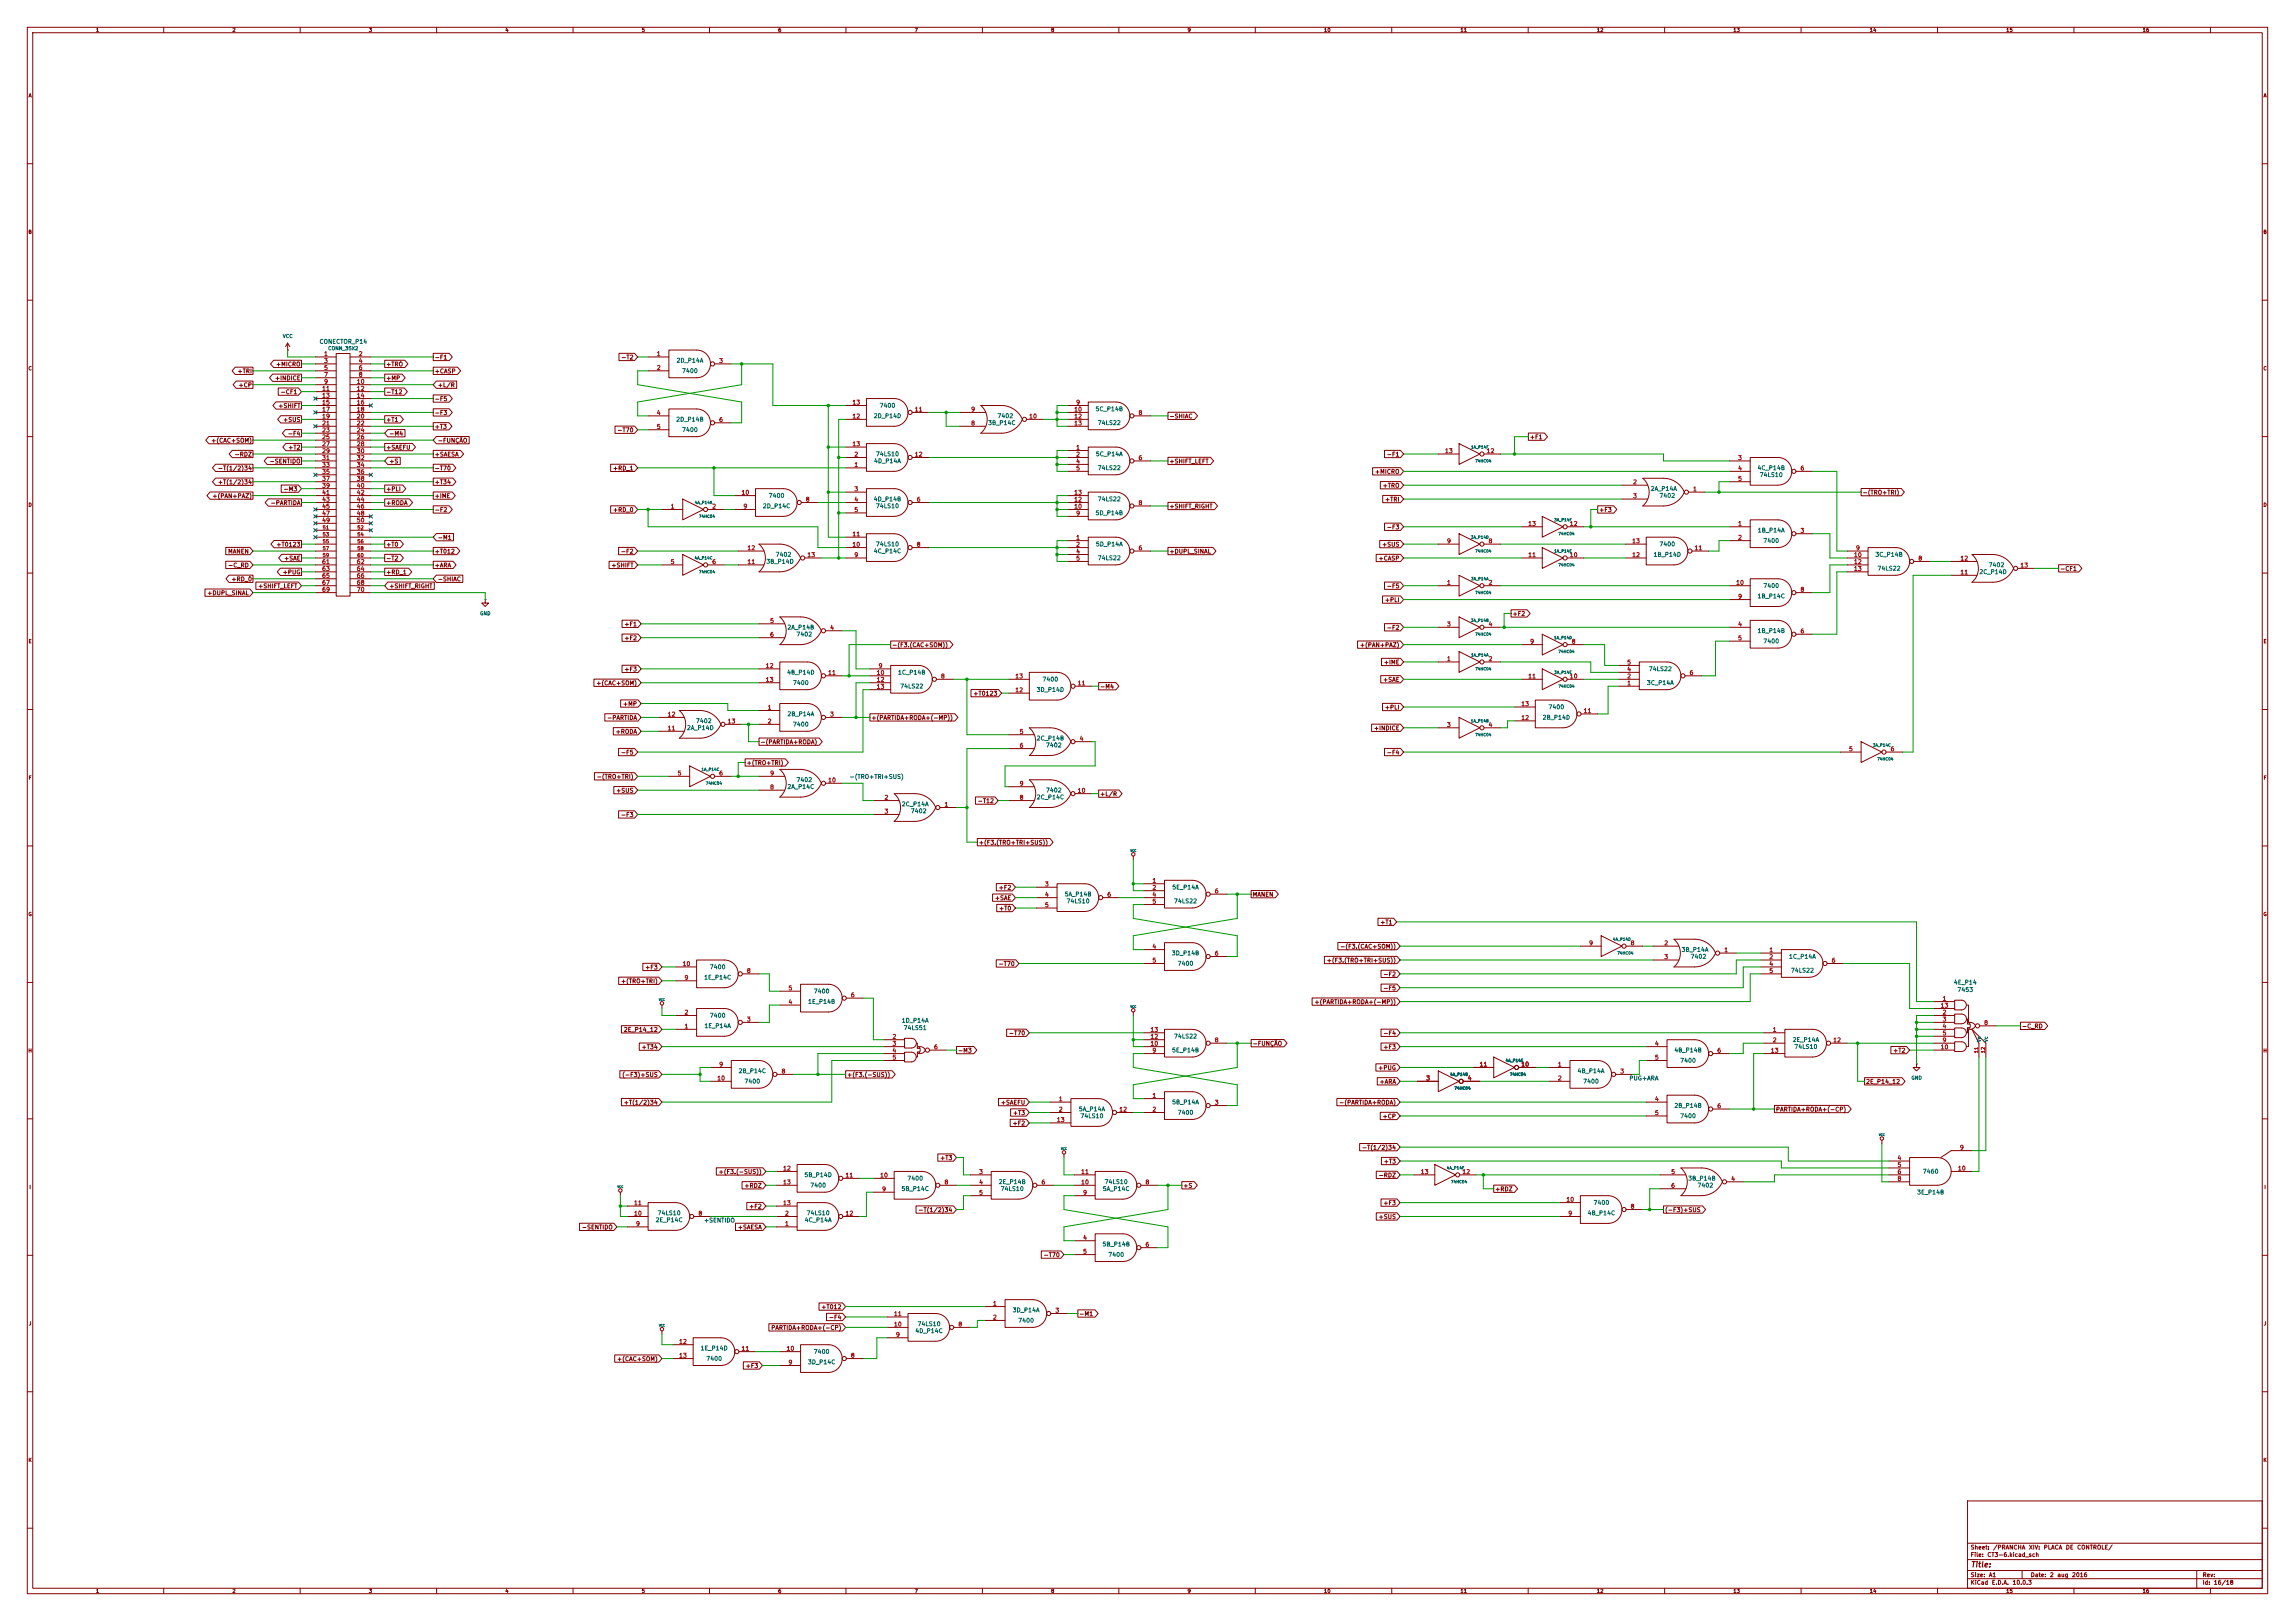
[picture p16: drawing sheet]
<svg xmlns="http://www.w3.org/2000/svg" width="841mm" height="594mm" viewBox="0 0 841 594" stroke-linecap="round" stroke-linejoin="round" font-family="sans-serif">
<defs><g id="words">
<text font-size="2" fill="#840000" x="722" y="574.8">Title:</text>
<g font-size="1.5" fill="#006464">
<text x="116.9" y="126.3">CONECTOR_P14</text>
<text x="247.7" y="133.2">2D_P14A</text>
<text x="249.8" y="137.1">7400</text>
<text x="322.1" y="149.8">7400</text>
<text x="247.6" y="154.8">2D_P14B</text>
<text x="320" y="153.6">2D_P14D</text>
<text x="365.3" y="153.6">7402</text>
<text x="401.3" y="151">5C_P14B</text>
<text x="249.8" y="158.6">7400</text>
<text x="361.9" y="156.1">3B_P14C</text>
<text x="402.1" y="156.1">74LS22</text>
<text x="320.8" y="167.5">74LS10</text>
<text x="401.4" y="167.5">5C_P14A</text>
<text x="320.1" y="170.1">4D_P14A</text>
<text x="402.1" y="172.6">74LS22</text>
<text x="643.9" y="172.6">4C_P14B</text>
<text x="644.6" y="175.2">74LS10</text>
<text x="281.5" y="182.8">7400</text>
<text x="320" y="184">4D_P14B</text>
<text x="402.1" y="184">74LS22</text>
<text x="604.7" y="180.2">2A_P14A</text>
<text x="607.9" y="182.8">7402</text>
<text x="279.4" y="186.6">2D_P14C</text>
<text x="320.8" y="186.6">74LS10</text>
<text x="401.3" y="189.1">5D_P14B</text>
<text x="644" y="195.5">1B_P14A</text>
<text x="320" y="203.1">4C_P14C</text>
<text x="320.8" y="200.6">74LS10</text>
<text x="401.4" y="200.6">5D_P14A</text>
<text x="607.9" y="200.6">7400</text>
<text x="646" y="199.3">7400</text>
<text x="280.6" y="206.9">3B_P14D</text>
<text x="284" y="204.4">7402</text>
<text x="402.1" y="205.6">74LS22</text>
<text x="605.8" y="204.4">1B_P14D</text>
<text x="687" y="204.4">3C_P14B</text>
<text x="687.8" y="209.4">74LS22</text>
<text x="728.5" y="208.2">7402</text>
<text x="646" y="215.8">7400</text>
<text x="725.1" y="210.7">2C_P14D</text>
<text x="643.9" y="219.6">1B_P14C</text>
<text x="288.4" y="231">2A_P14B</text>
<text x="291.7" y="233.6">7402</text>
<text x="643.9" y="232.3">1B_P14B</text>
<text x="646" y="236.1">7400</text>
<text x="288.3" y="247.5">4B_P14D</text>
<text x="290.4" y="251.4">7400</text>
<text x="328.9" y="247.5">1C_P14B</text>
<text x="381.8" y="250.1">7400</text>
<text x="603.3" y="251.4">3C_P14A</text>
<text x="604" y="246.3">74LS22</text>
<text x="329.7" y="252.6">74LS22</text>
<text x="379.7" y="253.9">3D_P14D</text>
<text x="288.4" y="262.8">2B_P14A</text>
<text x="567.3" y="260.2">7400</text>
<text x="251.5" y="267.9">2A_P14D</text>
<text x="254.8" y="265.3">7402</text>
<text x="290.4" y="266.6">7400</text>
<text x="565.1" y="264.1">2B_P14D</text>
<text x="379.7" y="271.7">2C_P14B</text>
<text x="383.1" y="274.2">7402</text>
<text x="291.7" y="286.9">7402</text>
<text x="288.4" y="289.5">2A_P14C</text>
<text x="379.7" y="293.3">2C_P14C</text>
<text x="383.1" y="290.7">7402</text>
<text x="330.3" y="295.8">2C_P14A</text>
<text x="333.6" y="298.3">7402</text>
<text x="390" y="328.8">5A_P14B</text>
<text x="429.4" y="326.3">5E_P14A</text>
<text x="390.6" y="331.4">74LS10</text>
<text x="430" y="331.4">74LS22</text>
<text x="429.2" y="350.4">3D_P14B</text>
<text x="616" y="349.1">3B_P14A</text>
<text x="619.3" y="351.7">7402</text>
<text x="655.4" y="351.7">1C_P14A</text>
<text x="257.8" y="359.3">1E_P14C</text>
<text x="259.9" y="355.5">7400</text>
<text x="431.4" y="354.2">7400</text>
<text x="656.1" y="356.8">74LS22</text>
<text x="298" y="364.4">7400</text>
<text x="715.8" y="361.1">4E_P14</text>
<text x="717.1" y="363.8">7453</text>
<text x="295.9" y="368.2">1E_P14B</text>
<text x="258" y="377.1">1E_P14A</text>
<text x="259.9" y="373.3">7400</text>
<text x="330.3" y="375.1">1D_P14A</text>
<text x="331" y="377.8">74LS51</text>
<text x="430" y="380.9">74LS22</text>
<text x="656.7" y="382.2">2E_P14A</text>
<text x="429.3" y="386">5E_P14B</text>
<text x="613.4" y="386">4B_P14B</text>
<text x="615.5" y="389.8">7400</text>
<text x="657.3" y="384.7">74LS10</text>
<text x="270.5" y="393.6">2B_P14C</text>
<text x="577.9" y="393.6">4B_P14A</text>
<text x="272.6" y="397.4">7400</text>
<text x="580" y="397.4">7400</text>
<text x="395.1" y="407.6">5A_P14A</text>
<text x="429.3" y="405">5B_P14A</text>
<text x="613.4" y="406.3">2B_P14B</text>
<text x="395.7" y="410.1">74LS10</text>
<text x="431.4" y="408.8">7400</text>
<text x="615.5" y="410.1">7400</text>
<text x="294.6" y="431.7">5B_P14D</text>
<text x="704.4" y="430.4">7460</text>
<text x="296.7" y="435.5">7400</text>
<text x="330.2" y="436.8">5B_P14C</text>
<text x="332.3" y="433">7400</text>
<text x="365.8" y="434.2">2E_P14B</text>
<text x="366.5" y="436.8">74LS10</text>
<text x="403.9" y="436.8">5A_P14C</text>
<text x="404.6" y="434.2">74LS10</text>
<text x="618.5" y="433">3B_P14B</text>
<text x="621.9" y="435.5">7402</text>
<text x="583.8" y="441.9">7400</text>
<text x="702.3" y="438">3E_P14B</text>
<text x="240.1" y="448.2">2E_P14C</text>
<text x="240.8" y="445.7">74LS10</text>
<text x="294.7" y="448.2">4C_P14A</text>
<text x="295.4" y="445.7">74LS10</text>
<text x="581.6" y="445.7">4B_P14C</text>
<text x="403.8" y="457.1">5B_P14B</text>
<text x="406" y="460.9">7400</text>
<text x="370.9" y="481.2">3D_P14A</text>
<text x="372.9" y="485">7400</text>
<text x="335.2" y="488.8">4D_P14C</text>
<text x="336" y="486.3">74LS10</text>
<text x="256.6" y="495.2">1E_P14D</text>
<text x="298" y="496.5">7400</text>
<text x="258.6" y="499">7400</text>
<text x="295.9" y="500.3">3D_P14C</text>
</g>
<g font-size="1.5" fill="#a90000">
<text x="118.6" y="130.8">1</text>
<text x="131.3" y="130.8">2</text>
<text x="240.5" y="130.8">1</text>
<text x="118.6" y="133.4">3</text>
<text x="118.6" y="135.9">5</text>
<text x="131.3" y="133.4">4</text>
<text x="131.3" y="135.9">6</text>
<text x="240.5" y="135.9">2</text>
<text x="263.4" y="133.4">3</text>
<text x="117.9" y="143.5">11</text>
<text x="118.6" y="138.4">7</text>
<text x="118.6" y="141">9</text>
<text x="130.6" y="141">10</text>
<text x="130.6" y="143.5">12</text>
<text x="131.3" y="138.4">8</text>
<text x="117.9" y="146.1">13</text>
<text x="117.9" y="148.6">15</text>
<text x="130.6" y="146.1">14</text>
<text x="130.6" y="148.6">16</text>
<text x="312.2" y="148.6">13</text>
<text x="394.2" y="148.6">9</text>
<text x="117.9" y="151.1">17</text>
<text x="117.9" y="153.7">19</text>
<text x="130.6" y="151.1">18</text>
<text x="130.6" y="153.7">20</text>
<text x="240.5" y="152.4">4</text>
<text x="263.4" y="155">6</text>
<text x="312.2" y="153.7">12</text>
<text x="335" y="151.1">11</text>
<text x="355.7" y="151.1">9</text>
<text x="376.9" y="153.7">10</text>
<text x="393.4" y="151.1">10</text>
<text x="393.4" y="153.7">12</text>
<text x="417" y="152.4">8</text>
<text x="117.9" y="156.2">21</text>
<text x="117.9" y="158.8">23</text>
<text x="117.9" y="161.3">25</text>
<text x="130.6" y="156.2">22</text>
<text x="130.6" y="158.8">24</text>
<text x="130.6" y="161.3">26</text>
<text x="240.5" y="157.5">5</text>
<text x="355.7" y="156.2">8</text>
<text x="393.4" y="156.2">13</text>
<text x="117.9" y="163.8">27</text>
<text x="117.9" y="166.4">29</text>
<text x="130.6" y="163.8">28</text>
<text x="130.6" y="166.4">30</text>
<text x="312.2" y="163.8">13</text>
<text x="312.9" y="167.7">2</text>
<text x="335" y="167.7">12</text>
<text x="394.2" y="165.1">1</text>
<text x="394.2" y="167.7">2</text>
<text x="529.3" y="166.4">13</text>
<text x="544.6" y="166.4">12</text>
<text x="117.9" y="168.9">31</text>
<text x="117.9" y="171.5">33</text>
<text x="130.6" y="168.9">32</text>
<text x="130.6" y="171.5">34</text>
<text x="312.9" y="171.5">1</text>
<text x="394.2" y="170.2">4</text>
<text x="394.2" y="172.7">5</text>
<text x="417" y="168.9">6</text>
<text x="636.7" y="168.9">3</text>
<text x="636.7" y="172.7">4</text>
<text x="659.6" y="172.7">6</text>
<text x="117.9" y="174">35</text>
<text x="117.9" y="176.5">37</text>
<text x="117.9" y="179.1">39</text>
<text x="130.6" y="174">36</text>
<text x="130.6" y="176.5">38</text>
<text x="130.6" y="179.1">40</text>
<text x="598.3" y="177.8">2</text>
<text x="636.7" y="176.5">5</text>
<text x="117.9" y="181.6">41</text>
<text x="117.9" y="184.2">43</text>
<text x="130.6" y="181.6">42</text>
<text x="130.6" y="184.2">44</text>
<text x="271.5" y="181.6">10</text>
<text x="295.1" y="184.2">8</text>
<text x="312.9" y="180.4">3</text>
<text x="312.9" y="184.2">4</text>
<text x="335.7" y="184.2">6</text>
<text x="393.4" y="184.2">12</text>
<text x="393.4" y="181.6">13</text>
<text x="417" y="185.4">8</text>
<text x="598.3" y="182.9">3</text>
<text x="620.2" y="180.4">1</text>
<text x="117.9" y="186.7">45</text>
<text x="117.9" y="189.2">47</text>
<text x="117.9" y="191.8">49</text>
<text x="130.6" y="186.7">46</text>
<text x="130.6" y="189.2">48</text>
<text x="130.6" y="191.8">50</text>
<text x="245.6" y="186.7">1</text>
<text x="260.8" y="186.7">2</text>
<text x="272.2" y="186.7">9</text>
<text x="312.9" y="188">5</text>
<text x="393.4" y="186.7">10</text>
<text x="394.2" y="189.2">9</text>
<text x="312.2" y="196.9">11</text>
<text x="559.8" y="193.1">13</text>
<text x="575.1" y="193.1">12</text>
<text x="636.7" y="193.1">1</text>
<text x="659.6" y="195.6">3</text>
<text x="273.7" y="201.9">12</text>
<text x="312.2" y="200.7">10</text>
<text x="335.7" y="200.7">8</text>
<text x="394.2" y="198.1">1</text>
<text x="394.2" y="200.7">2</text>
<text x="394.2" y="203.2">4</text>
<text x="417" y="201.9">6</text>
<text x="530.1" y="199.4">9</text>
<text x="545.3" y="199.4">8</text>
<text x="597.9" y="199.4">13</text>
<text x="620.8" y="201.9">11</text>
<text x="636.7" y="198.1">2</text>
<text x="679.9" y="201.9">9</text>
<text x="117.9" y="207">61</text>
<text x="117.9" y="209.6">63</text>
<text x="130.6" y="207">62</text>
<text x="130.6" y="209.6">64</text>
<text x="245.6" y="207">5</text>
<text x="260.8" y="207">6</text>
<text x="273.7" y="207">11</text>
<text x="295.7" y="204.5">13</text>
<text x="312.9" y="204.5">9</text>
<text x="394.2" y="205.8">5</text>
<text x="559.8" y="204.5">11</text>
<text x="575.1" y="204.5">10</text>
<text x="597.9" y="204.5">12</text>
<text x="679.2" y="204.5">10</text>
<text x="679.2" y="207">12</text>
<text x="679.2" y="209.6">13</text>
<text x="702.8" y="205.8">8</text>
<text x="718.2" y="205.8">12</text>
<text x="740.2" y="208.3">13</text>
<text x="117.9" y="212.1">65</text>
<text x="117.9" y="214.6">67</text>
<text x="130.6" y="212.1">66</text>
<text x="130.6" y="214.6">68</text>
<text x="530.1" y="214.6">1</text>
<text x="545.3" y="214.6">2</text>
<text x="636" y="214.6">10</text>
<text x="718.2" y="210.8">11</text>
<text x="117.9" y="217.2">69</text>
<text x="130.6" y="217.2">70</text>
<text x="636.7" y="219.7">9</text>
<text x="659.6" y="217.2">8</text>
<text x="282" y="228.6">5</text>
<text x="282" y="233.7">6</text>
<text x="304" y="231.2">4</text>
<text x="530.1" y="229.9">3</text>
<text x="545.3" y="229.9">4</text>
<text x="636.7" y="229.9">4</text>
<text x="659.6" y="232.4">6</text>
<text x="560.5" y="236.2">9</text>
<text x="575.8" y="236.2">8</text>
<text x="636.7" y="235">5</text>
<text x="280.4" y="245.1">12</text>
<text x="321.8" y="245.1">9</text>
<text x="530.1" y="242.6">1</text>
<text x="545.3" y="242.6">2</text>
<text x="596.1" y="243.9">5</text>
<text x="280.4" y="250.2">13</text>
<text x="303.3" y="247.7">11</text>
<text x="321.1" y="247.7">10</text>
<text x="321.1" y="250.2">12</text>
<text x="344.6" y="248.9">8</text>
<text x="371.9" y="248.9">13</text>
<text x="394.7" y="251.5">11</text>
<text x="559.8" y="248.9">11</text>
<text x="575.1" y="248.9">10</text>
<text x="596.1" y="251.5">1</text>
<text x="596.1" y="248.9">2</text>
<text x="596.1" y="246.4">4</text>
<text x="619" y="247.7">6</text>
<text x="321.1" y="252.7">13</text>
<text x="371.9" y="254">12</text>
<text x="244.5" y="262.9">12</text>
<text x="281.1" y="260.4">1</text>
<text x="304" y="262.9">3</text>
<text x="557.3" y="259.1">13</text>
<text x="580.1" y="261.6">11</text>
<text x="244.5" y="268">11</text>
<text x="266.4" y="265.4">13</text>
<text x="281.1" y="265.4">2</text>
<text x="373.5" y="269.3">5</text>
<text x="530.1" y="266.7">3</text>
<text x="545.3" y="266.7">4</text>
<text x="557.3" y="264.2">12</text>
<text x="373.5" y="274.3">6</text>
<text x="395.4" y="271.8">4</text>
<text x="677.4" y="275.6">5</text>
<text x="692.6" y="275.6">6</text>
<text x="248.1" y="284.5">5</text>
<text x="263.4" y="284.5">6</text>
<text x="282" y="284.5">9</text>
<text x="303.3" y="287">10</text>
<text x="282" y="289.6">8</text>
<text x="323.9" y="293.4">2</text>
<text x="373.5" y="293.4">8</text>
<text x="373.5" y="288.3">9</text>
<text x="394.7" y="290.8">10</text>
<text x="323.9" y="298.5">3</text>
<text x="345.9" y="295.9">1</text>
<text x="422.1" y="323.9">1</text>
<text x="382.7" y="325.1">3</text>
<text x="382.7" y="328.9">4</text>
<text x="405.6" y="328.9">6</text>
<text x="422.1" y="326.4">2</text>
<text x="422.1" y="328.9">4</text>
<text x="445" y="327.7">6</text>
<text x="382.7" y="332.8">5</text>
<text x="422.1" y="331.5">5</text>
<text x="422.1" y="348">4</text>
<text x="582.1" y="346.7">9</text>
<text x="597.4" y="346.7">8</text>
<text x="609.7" y="346.7">2</text>
<text x="422.1" y="353.1">5</text>
<text x="445" y="350.5">6</text>
<text x="609.7" y="351.8">3</text>
<text x="631.7" y="349.3">1</text>
<text x="648.2" y="349.3">1</text>
<text x="648.2" y="351.8">2</text>
<text x="671" y="353.1">6</text>
<text x="249.9" y="354.3">10</text>
<text x="250.7" y="359.4">9</text>
<text x="273.5" y="356.9">8</text>
<text x="648.2" y="354.3">4</text>
<text x="648.2" y="356.9">5</text>
<text x="288.8" y="363.2">5</text>
<text x="311.6" y="365.8">6</text>
<text x="288.8" y="368.3">4</text>
<text x="710.9" y="369.6">13</text>
<text x="711.7" y="367">1</text>
<text x="250.7" y="377.2">1</text>
<text x="250.7" y="372.1">2</text>
<text x="273.5" y="374.7">3</text>
<text x="711.7" y="372.1">2</text>
<text x="711.7" y="374.7">3</text>
<text x="711.7" y="377.2">4</text>
<text x="726.9" y="375.9">8</text>
<text x="326.9" y="381">2</text>
<text x="326.9" y="383.6">3</text>
<text x="421.4" y="383.6">10</text>
<text x="421.4" y="381">12</text>
<text x="421.4" y="378.5">13</text>
<text x="445" y="382.3">8</text>
<text x="606.3" y="383.6">4</text>
<text x="649.4" y="378.5">1</text>
<text x="649.4" y="382.3">2</text>
<text x="671.6" y="382.3">12</text>
<text x="711.7" y="379.7">5</text>
<text x="711.7" y="382.3">9</text>
<text x="326.9" y="386.1">4</text>
<text x="326.9" y="388.6">5</text>
<text x="342.1" y="384.8">6</text>
<text x="422.1" y="386.1">9</text>
<text x="606.3" y="388.6">5</text>
<text x="629.1" y="386.1">6</text>
<text x="648.7" y="386.1">13</text>
<text x="710.9" y="384.8">10</text>
<text x="263.4" y="391.2">9</text>
<text x="286.2" y="393.7">8</text>
<text x="542" y="391.2">11</text>
<text x="557.3" y="391.2">10</text>
<text x="570.7" y="391.2">1</text>
<text x="593.6" y="393.7">3</text>
<text x="262.6" y="396.3">10</text>
<text x="522.4" y="396.3">3</text>
<text x="537.7" y="396.3">4</text>
<text x="570.7" y="396.3">2</text>
<text x="387.8" y="403.9">1</text>
<text x="387.8" y="407.7">2</text>
<text x="410" y="407.7">12</text>
<text x="422.1" y="402.6">1</text>
<text x="422.1" y="407.7">2</text>
<text x="445" y="405.1">3</text>
<text x="606.3" y="403.9">4</text>
<text x="629.1" y="406.4">6</text>
<text x="387.1" y="411.5">13</text>
<text x="606.3" y="409">5</text>
<text x="695.2" y="425.5">4</text>
<text x="718" y="421.7">9</text>
<text x="286.8" y="429.3">12</text>
<text x="309.6" y="431.8">11</text>
<text x="322.3" y="431.8">10</text>
<text x="358.6" y="430.5">3</text>
<text x="396" y="430.5">11</text>
<text x="520.4" y="430.5">13</text>
<text x="535.7" y="430.5">12</text>
<text x="612.2" y="430.5">5</text>
<text x="695.2" y="428">5</text>
<text x="695.2" y="430.5">6</text>
<text x="717.3" y="429.3">10</text>
<text x="286.8" y="434.4">13</text>
<text x="323" y="436.9">9</text>
<text x="345.9" y="434.4">8</text>
<text x="358.6" y="434.4">4</text>
<text x="381.5" y="434.4">6</text>
<text x="396" y="434.4">10</text>
<text x="419.6" y="434.4">8</text>
<text x="612.2" y="435.6">6</text>
<text x="634.2" y="433.1">4</text>
<text x="695.2" y="433.1">8</text>
<text x="232.2" y="442">11</text>
<text x="286.8" y="442">13</text>
<text x="358.6" y="438.2">5</text>
<text x="396.7" y="438.2">9</text>
<text x="573.8" y="440.7">10</text>
<text x="597.4" y="443.2">8</text>
<text x="232.2" y="445.8">10</text>
<text x="232.9" y="449.6">9</text>
<text x="255.7" y="445.8">8</text>
<text x="287.5" y="449.6">1</text>
<text x="287.5" y="445.8">2</text>
<text x="309.6" y="445.8">12</text>
<text x="574.5" y="445.8">9</text>
<text x="396.7" y="454.7">4</text>
<text x="396.7" y="459.8">5</text>
<text x="419.6" y="457.2">6</text>
<text x="363.7" y="478.8">1</text>
<text x="327.4" y="482.6">11</text>
<text x="363.7" y="483.9">2</text>
<text x="386.5" y="481.3">3</text>
<text x="327.4" y="486.4">10</text>
<text x="328.1" y="490.2">9</text>
<text x="351" y="486.4">8</text>
<text x="248.7" y="492.8">12</text>
<text x="248.7" y="497.9">13</text>
<text x="271.5" y="495.3">11</text>
<text x="288" y="495.3">10</text>
<text x="311.6" y="497.9">8</text>
<text x="288.8" y="500.4">9</text>
</g>
<g font-size="1.5" fill="#840000">
<text x="86.9" y="137.2">+TRI</text>
<text x="101" y="134.6">+MICRO</text>
<text x="141.4" y="134.6">+TRO</text>
<text x="159.1" y="137.2">+CASP</text>
<text x="159.1" y="132.1">-F1</text>
<text x="227.5" y="132.1">-T2</text>
<text x="87.2" y="142.2">+CP</text>
<text x="100.6" y="139.7">+INDICE</text>
<text x="141.4" y="139.7">+MP</text>
<text x="160.3" y="142.2">+L/R</text>
<text x="101.8" y="149.9">+SHIFT</text>
<text x="102.6" y="144.8">-CF1</text>
<text x="141.4" y="144.8">-T12</text>
<text x="159.1" y="147.3">-F5</text>
<text x="103.6" y="154.9">+SUS</text>
<text x="141.4" y="154.9">+T1</text>
<text x="159.1" y="152.4">-F3</text>
<text x="428.4" y="153.7">-SHIAC</text>
<text x="105.3" y="160">-F4</text>
<text x="142.5" y="160">-M4</text>
<text x="159.1" y="157.5">+T3</text>
<text x="226.1" y="158.8">-T70</text>
<text x="560.5" y="161.3">+F1</text>
<text x="77.2" y="162.6">+(CAC+SOM)</text>
<text x="85.8" y="167.6">-RDZ</text>
<text x="105.5" y="165.1">+T2</text>
<text x="141.4" y="165.1">+SAEFU</text>
<text x="159.1" y="167.6">+SAESA</text>
<text x="160.3" y="162.6">-FUNÇÃO</text>
<text x="508" y="167.6">-F1</text>
<text x="79.7" y="172.7">-T(1/2)34</text>
<text x="98.6" y="170.2">-SENTIDO</text>
<text x="142.5" y="170.2">+S</text>
<text x="159.1" y="172.7">-T70</text>
<text x="224.5" y="172.7">+RD_1</text>
<text x="428.4" y="170.2">+SHIFT_LEFT</text>
<text x="503.7" y="174">+MICRO</text>
<text x="79.7" y="177.8">+T(1/2)34</text>
<text x="159.1" y="177.8">+T34</text>
<text x="506.5" y="179.1">+TRO</text>
<text x="77.7" y="182.9">+(PAN+PAZ)</text>
<text x="99" y="185.4">-PARTIDA</text>
<text x="103.7" y="180.3">-M3</text>
<text x="141.4" y="180.3">+PLI</text>
<text x="141.4" y="185.4">+RODA</text>
<text x="159.1" y="182.9">+IME</text>
<text x="507.4" y="184.2">+TRI</text>
<text x="682.4" y="181.6">-(TRO+TRI)</text>
<text x="159.1" y="188">-F2</text>
<text x="224.5" y="188">+RD_0</text>
<text x="428.4" y="186.7">+SHIFT_RIGHT</text>
<text x="585.9" y="188">+F3</text>
<text x="508" y="194.3">-F3</text>
<text x="83.4" y="203.2">MANEN</text>
<text x="101.1" y="200.7">+T0123</text>
<text x="141.4" y="200.7">+T0</text>
<text x="159.1" y="203.2">+T012</text>
<text x="160.3" y="198.1">-M1</text>
<text x="227.4" y="203.2">-F2</text>
<text x="428.4" y="203.2">+DUPL_SINAL</text>
<text x="506.3" y="200.7">+SUS</text>
<text x="83.4" y="208.3">-C_RD</text>
<text x="103.9" y="205.7">+SAE</text>
<text x="141.4" y="205.7">-T2</text>
<text x="159.1" y="208.3">+ARA</text>
<text x="223.9" y="208.3">+SHIFT</text>
<text x="505" y="205.7">+CASP</text>
<text x="754.8" y="209.6">-CF1</text>
<text x="84.6" y="213.4">+RD_0</text>
<text x="94.4" y="215.9">+SHIFT_LEFT</text>
<text x="103.4" y="210.8">+PUG</text>
<text x="141.4" y="210.8">+RD_1</text>
<text x="142.5" y="215.9">+SHIFT_RIGHT</text>
<text x="160.3" y="213.4">-SHIAC</text>
<text x="508" y="215.9">-F5</text>
<text x="75.8" y="218.4">+DUPL_SINAL</text>
<text x="507.3" y="221">+PLI</text>
<text x="554.1" y="226.1">+F2</text>
<text x="228.6" y="229.9">+F1</text>
<text x="508" y="231.1">-F2</text>
<text x="228.6" y="235">+F2</text>
<text x="326.8" y="237.5">-(F3.(CAC+SOM))</text>
<text x="498.2" y="237.5">+(PAN+PAZ)</text>
<text x="506.9" y="243.8">+IME</text>
<text x="218.3" y="251.5">+(CAC+SOM)</text>
<text x="228.6" y="246.4">+F3</text>
<text x="506.7" y="250.2">+SAE</text>
<text x="356.5" y="255.3">+T0123</text>
<text x="403" y="252.7">-M4</text>
<text x="228.1" y="259.1">+MP</text>
<text x="507.3" y="260.4">+PLI</text>
<text x="222.3" y="264.2">-PARTIDA</text>
<text x="225.4" y="269.2">+RODA</text>
<text x="319.2" y="264.2">+(PARTIDA+RODA+(-MP))</text>
<text x="503.3" y="268">+INDICE</text>
<text x="278.5" y="273.1">-(PARTIDA+RODA)</text>
<text x="227.4" y="276.9">-F5</text>
<text x="273.4" y="280.7">+(TRO+TRI)</text>
<text x="508" y="276.9">-F4</text>
<text x="218.5" y="285.8">-(TRO+TRI)</text>
<text x="225.6" y="290.8">+SUS</text>
<text x="403" y="292.1">+L/R</text>
<text x="227.4" y="299.7">-F3</text>
<text x="358.1" y="294.6">-T12</text>
<text x="358.5" y="309.9">+(F3.(TRO+TRI+SUS))</text>
<text x="365.8" y="326.4">+F2</text>
<text x="458.9" y="328.9">MANEN</text>
<text x="364.4" y="330.2">+SAE</text>
<text x="365.9" y="334">+T0</text>
<text x="505.6" y="339.1">+T1</text>
<text x="490.9" y="348">-(F3.(CAC+SOM))</text>
<text x="486" y="353.1">+(F3.(TRO+TRI+SUS))</text>
<text x="236.2" y="355.6">+F3</text>
<text x="365.8" y="354.3">-T70</text>
<text x="506.8" y="358.1">-F2</text>
<text x="227.4" y="360.7">+(TRO+TRI)</text>
<text x="506.8" y="363.2">-F5</text>
<text x="481.5" y="368.3">+(PARTIDA+RODA+(-MP))</text>
<text x="740.8" y="377.2">-C_RD</text>
<text x="228.4" y="378.5">2E_P14_12</text>
<text x="369.6" y="379.7">-T70</text>
<text x="458.9" y="383.5">-FUNÇÃO</text>
<text x="506.8" y="379.7">-F4</text>
<text x="234.9" y="384.8">+T34</text>
<text x="350.9" y="386.1">-M3</text>
<text x="506.8" y="384.8">+F3</text>
<text x="693.6" y="386.1">+T2</text>
<text x="227.8" y="395">(-F3)+SUS</text>
<text x="310.3" y="395">+(F3.(-SUS))</text>
<text x="504.9" y="392.4">+PUG</text>
<text x="505.4" y="397.5">+ARA</text>
<text x="683.6" y="397.5">2E_P14_12</text>
<text x="228.4" y="405.1">+T(1/2)34</text>
<text x="366.6" y="405.1">+SAEFU</text>
<text x="490.6" y="405.1">-(PARTIDA+RODA)</text>
<text x="650.6" y="407.7">PARTIDA+RODA+(-CP)</text>
<text x="370.9" y="412.8">+F2</text>
<text x="371" y="408.9">+T3</text>
<text x="506.5" y="410.2">+CP</text>
<text x="344.3" y="425.5">+T3</text>
<text x="498.9" y="421.6">-T(1/2)34</text>
<text x="263.2" y="430.5">+(F3.(-SUS))</text>
<text x="505" y="431.8">-RDZ</text>
<text x="506.9" y="426.7">+T3</text>
<text x="272.6" y="435.6">+RDZ</text>
<text x="433.5" y="435.6">+S</text>
<text x="547.8" y="436.9">+RDZ</text>
<text x="274.3" y="443.2">+F2</text>
<text x="506.8" y="442">+F3</text>
<text x="336.4" y="444.5">-T(1/2)34</text>
<text x="505" y="447">+SUS</text>
<text x="610" y="444.5">(-F3)+SUS</text>
<text x="213.1" y="450.9">-SENTIDO</text>
<text x="270.2" y="450.9">+SAESA</text>
<text x="382.3" y="461">-T70</text>
<text x="300.8" y="480.1">+T012</text>
<text x="303.6" y="483.9">-F4</text>
<text x="395.4" y="482.6">-M1</text>
<text x="282.4" y="487.7">PARTIDA+RODA+(-CP)</text>
<text x="225.9" y="499.1">+(CAC+SOM)</text>
<text x="273.1" y="501.7">+F3</text>
<text x="722" y="568.2">Sheet:</text>
<text x="730.2" y="568.2">/PRANCHA</text>
<text x="743.3" y="568.2">XIV:</text>
<text x="748.8" y="568.2">PLACA</text>
<text x="756.8" y="568.2">DE</text>
<text x="761" y="568.2">CONTROLE/</text>
<text x="722" y="570.9">File:</text>
<text x="728.1" y="570.9">CT3-6.kicad_sch</text>
<text x="722" y="581.1">KiCad</text>
<text x="722" y="578.3">Size:</text>
<text x="728.7" y="578.3">A1</text>
<text x="729.7" y="581.1">E.D.A.</text>
<text x="737.3" y="581.1">10.0.3</text>
<text x="744" y="578.3">Date:</text>
<text x="751" y="578.3">2</text>
<text x="753.7" y="578.3">aug</text>
<text x="759.1" y="578.3">2016</text>
<text x="807" y="578.3">Rev:</text>
<text x="807" y="581.1">Id:</text>
<text x="811.1" y="581.1">16/18</text>
</g>
<g font-size="1.5" fill="#0000c2">
<text x="311.1" y="285.8">-(TRO+TRI+SUS)</text>
<text x="596.9" y="396.3">PUG+ARA</text>
<text x="257.8" y="448.3">+SENTIDO</text>
</g>
<g font-size="1.3" fill="#840000">
<text x="35" y="12">1</text>
<text x="85" y="12">2</text>
<text x="135" y="12">3</text>
<text x="185" y="12">4</text>
<text x="235" y="12">5</text>
<text x="285" y="12">6</text>
<text x="335" y="12">7</text>
<text x="385" y="12">8</text>
<text x="435" y="12">9</text>
<text x="485" y="12">10</text>
<text x="535" y="12">11</text>
<text x="585" y="12">12</text>
<text x="635" y="12">13</text>
<text x="685" y="12">14</text>
<text x="735" y="12">15</text>
<text x="785" y="12">16</text>
<text x="10.3" y="36">A</text>
<text x="829.3" y="36">A</text>
<text x="10.3" y="86">B</text>
<text x="829.2" y="86">B</text>
<text x="10.3" y="136">C</text>
<text x="829.2" y="136">C</text>
<text x="10.3" y="186">D</text>
<text x="829.2" y="186">D</text>
<text x="10.3" y="236">E</text>
<text x="829.3" y="236">E</text>
<text x="10.3" y="286">F</text>
<text x="829.3" y="286">F</text>
<text x="10.3" y="336">G</text>
<text x="829.2" y="336">G</text>
<text x="10.2" y="386">H</text>
<text x="829.2" y="386">H</text>
<text x="10.6" y="436">I</text>
<text x="829.6" y="436">I</text>
<text x="10.4" y="486">J</text>
<text x="829.4" y="486">J</text>
<text x="10.3" y="536">K</text>
<text x="829.2" y="536">K</text>
<text x="35" y="584">1</text>
<text x="85" y="584">2</text>
<text x="135" y="584">3</text>
<text x="185" y="584">4</text>
<text x="235" y="584">5</text>
<text x="285" y="584">6</text>
<text x="335" y="584">7</text>
<text x="385" y="584">8</text>
<text x="435" y="584">9</text>
<text x="485" y="584">10</text>
<text x="535" y="584">11</text>
<text x="585" y="584">12</text>
<text x="635" y="584">13</text>
<text x="685" y="584">14</text>
<text x="735" y="584">15</text>
<text x="785" y="584">16</text>
</g>
<g font-size="1.3" fill="#006464">
<text x="103.5" y="124.2">VCC</text>
<text x="120.1" y="128.6">CONN_35X2</text>
<text x="175.8" y="225.8">GND</text>
<text x="726.1" y="382" transform="rotate(-90 726.1 382)">Ve</text>
<text x="728.7" y="382" transform="rotate(-90 728.7 382)">Vc</text>
<text x="700.3" y="395.9">GND</text>
</g>
<g font-size="1.3" fill="#a90000">
<text x="118.1" y="194.3">51</text>
<text x="118.1" y="196.8">53</text>
<text x="130.8" y="194.3">52</text>
<text x="130.8" y="196.8">54</text>
<text x="118.1" y="199.4">55</text>
<text x="118.1" y="201.9">57</text>
<text x="130.8" y="199.4">56</text>
<text x="130.8" y="201.9">58</text>
<text x="118.1" y="204.4">59</text>
<text x="130.8" y="204.4">60</text>
<text x="725.1" y="386.1" transform="rotate(-90 725.1 386.1)">11</text>
<text x="727.7" y="386.1" transform="rotate(-90 727.7 386.1)">12</text>
</g>
<g font-size="1" fill="#006464">
<text x="538.9" y="164.6">1A_P14F</text>
<text x="540.5" y="169.7">74HC04</text>
<text x="254.5" y="184.9">4A_P14A</text>
<text x="256" y="190">74HC04</text>
<text x="569.4" y="191.3">3A_P14F</text>
<text x="538.9" y="197.6">3A_P14D</text>
<text x="570.9" y="196.4">74HC04</text>
<text x="540.5" y="202.7">74HC04</text>
<text x="569.4" y="202.7">1A_P14E</text>
<text x="254.4" y="205.2">4A_P14C</text>
<text x="570.9" y="207.8">74HC04</text>
<text x="256" y="210.3">74HC04</text>
<text x="538.9" y="212.9">3A_P14A</text>
<text x="540.5" y="217.9">74HC04</text>
<text x="538.9" y="228.1">3A_P14B</text>
<text x="540.5" y="233.2">74HC04</text>
<text x="569.4" y="234.5">1A_P14D</text>
<text x="570.9" y="239.5">74HC04</text>
<text x="538.9" y="240.8">1A_P14A</text>
<text x="540.5" y="245.9">74HC04</text>
<text x="569.4" y="247.2">3A_P14E</text>
<text x="570.9" y="252.2">74HC04</text>
<text x="538.9" y="264.9">1A_P14B</text>
<text x="540.5" y="270">74HC04</text>
<text x="686.2" y="273.8">3A_P14C</text>
<text x="687.8" y="278.9">74HC04</text>
<text x="256.9" y="282.7">1A_P14C</text>
<text x="258.5" y="287.8">74HC04</text>
<text x="590.9" y="344.9">4A_P14D</text>
<text x="592.5" y="350">74HC04</text>
<text x="551.6" y="389.4">4A_P14E</text>
<text x="531.3" y="394.5">4A_P14B</text>
<text x="553.2" y="394.5">74HC04</text>
<text x="532.8" y="399.6">74HC04</text>
<text x="530.1" y="428.8">4A_P14F</text>
<text x="531.6" y="433.8">74HC04</text>
</g>
<g font-size=".8" fill="#006464">
<text x="414.1" y="312.3">VCC</text>
<text x="241.4" y="366.9">VCC</text>
<text x="414.1" y="369.4">VCC</text>
<text x="688.4" y="416.4">VCC</text>
<text x="388.7" y="421.5">VCC</text>
<text x="226.2" y="435.5">VCC</text>
<text x="241.4" y="486.3">VCC</text>
</g>
</g></defs>
<g fill="none" stroke="#840000" stroke-width=".37">
<path d="M10 10h821v574h-821zM12 12h817v570h-817zM60 10v2M110 10v2M160 10v2M210 10v2M260 10v2M310 10v2M360 10v2M410 10v2M460 10v2M510 10v2"/>
<path d="M560 10v2M610 10v2M660 10v2M710 10v2M760 10v2M810 10v2M10 60h2M829 60h2M10 110h2M829 110h2M86.2 134.6h6.5v2.6h-6.5l-1.2-1.3zM86.6 139.6h6.1v2.7h-6.1l-1.2-1.3z"/>
<path d="M99.9 137.1h10.6v2.7h-10.6l-1.1-1.4zM100.3 132h10.2v2.7h-10.2l-1.2-1.4zM105.4 128.3h.1M105.4 125.7l-.8 1.3M105.4 125.7l.8 1.3M105.4 125.7v2.6M115.6 130.8h7.6M115.6 133.3h7.6M115.6 135.9h7.6M115.6 138.4h7.6M123.2 129.5h5.1v88.9h-5.1zM128.3 130.8h7.6"/>
<path d="M128.3 133.3h7.6M128.3 135.9h7.6M128.3 138.4h7.6M141 132h7.4l1.1 1.3-1.1 1.4h-7.4zM141 137.1h6.3l1.2 1.3-1.2 1.4h-6.3zM158.7 134.6h9l1.1 1.3-1.1 1.3h-9zM158.7 129.5h5.9l1.2 1.3-1.2 1.3h-5.9zM159.9 139.6h7.5v2.7h-7.5l-1.2-1.3zM226.8 129.5h5.7l1.2 1.3-1.2 1.3h-5.7zM237.5 130.8h7.6M237.5 135.9h7.6M245.1 128.3h10.2a5.1 5.1 0 0 1 5 5 5.1 5.1 0 0 1-5 5.1h-10.2z"/>
<path d="M261.9 133.3h6.1M10 160h2M76.5 160h16.2v2.6h-16.2l-1.1-1.3zM101.1 147.3h9.4v2.6h-9.4l-1.1-1.3zM102 142.2h7.3l1.2 1.3-1.2 1.3h-7.3zM102.9 152.3h7.6v2.7h-7.6l-1.2-1.3zM104.6 157.4h5.9v2.7h-5.9l-1.1-1.4zM115.6 151.1h7.6M115.6 153.7h7.6M115.6 148.6h7.6M115.6 158.7h7.6M115.6 156.2h7.6"/>
<path d="M115.6 141h7.6M115.6 143.5h7.6M115.6 146h7.6M128.3 151.1h7.6M128.3 153.7h7.6M128.3 148.6h7.6M128.3 158.7h7.6M128.3 156.2h7.6M128.3 141h7.6M128.3 143.5h7.6M128.3 146h7.6M141 142.2h7.1l1.2 1.3-1.2 1.3h-7.1z"/>
<path d="M141 152.3h5.7l1.1 1.4-1.1 1.3h-5.7zM142.1 157.4h6.3v2.7h-6.3l-1.1-1.4zM158.7 154.9h5.8l1.1 1.3-1.1 1.3h-5.8zM158.7 144.7h5.9l1.2 1.3-1.2 1.4h-5.9zM158.7 149.8h5.9l1.2 1.3-1.2 1.4h-5.9zM159.9 160h12v2.6h-12l-1.2-1.3zM225.4 156.1h7.1l1.2 1.4-1.2 1.3h-7.1zM237.5 152.4h7.6M237.5 157.5h7.6M245.1 149.9h10.2a5.1 5.1 0 0 1 5 5 5.1 5.1 0 0 1-5 5.1h-10.2zM261.9 154.9h6.1M309.9 153.7h7.6"/>
<path d="M309.9 148.6h7.6M317.5 146h10.2a5.1 5.1 0 0 1 5 5.1 5.1 5.1 0 0 1-5 5.1h-10.2zM334.3 151.1h6.1M351.8 151.1h9.4M351.8 156.2h9.4M359.4 148.6h7.6a8.4 8.4 0 0 1 7.6 5.1 8.3 8.3 0 0 1-7.6 5h-7.6a6.7 6.7 0 0 0 0-10.1zM376.2 153.7h6.1M391.2 151.1h7.6M391.2 153.7h7.6M391.2 148.6h7.6M391.2 156.2h7.6M398.8 147.3h10.1a5.1 5.1 0 0 1 5.1 5.1 5.1 5.1 0 0 1-5.1 5.1h-10.1z"/>
<path d="M415.5 152.4h6.1M428 151.1h9.7l1.1 1.3-1.1 1.3h-9.7zM560.1 158.7h5.8l1.2 1.3-1.2 1.4h-5.8zM829 160h2M79 175.2h13.7v2.7h-13.7l-1.1-1.4zM79 170.1h13.7v2.7h-13.7l-1.1-1.4zM85.1 165h7.6v2.7h-7.6l-1.1-1.3zM97.9 167.6h12.6v2.6h-12.6l-1.1-1.3zM103 177.7h6.3l1.2 1.4-1.2 1.3h-6.3zM104.8 162.5h5.7v2.7h-5.7l-1.2-1.4zM115.6 171.4h7.6M115.6 163.8h7.6"/>
<path d="M115.6 161.3h7.6M115.6 166.4h7.6M115.6 168.9h7.6M115.6 174h7.6M115.6 176.5h7.6M115.6 179.1h7.6M128.3 171.4h7.6M128.3 163.8h7.6M128.3 161.3h7.6M128.3 166.4h7.6M128.3 168.9h7.6M128.3 174h7.6"/>
<path d="M128.3 176.5h7.6M128.3 179.1h7.6M141 177.7h6.6l1.1 1.4-1.1 1.3h-6.6zM141 162.5h10.1l1.2 1.3-1.2 1.4h-10.1zM142.1 167.6h4.6v2.6h-4.6l-1.1-1.3zM158.7 175.2h7.2l1.2 1.3-1.2 1.4h-7.2zM158.7 165h10.1l1.1 1.4-1.1 1.3h-10.1zM158.7 170.1h7.2l1.2 1.3-1.2 1.4h-7.2zM223.8 170.1h8.7l1.2 1.3-1.2 1.4h-8.7zM276.9 179.1h10.1a5.1 5.1 0 0 1 5.1 5 5.1 5.1 0 0 1-5.1 5.1h-10.1zM309.9 171.4h7.6M309.9 167.6h7.6"/>
<path d="M309.9 163.8h7.6M327.7 162.6h-10.2v10.1h10.2a5.1 5.1 0 0 0 5-5 5.1 5.1 0 0 0-5-5.1M334.3 167.6h6.1M391.2 167.6h7.6M391.2 172.7h7.6M391.2 165.1h7.6M391.2 170.2h7.6M398.8 163.8h10.1a5.1 5.1 0 0 1 5.1 5.1 5.1 5.1 0 0 1-5.1 5.1h-10.1zM415.5 168.9h6.1M428 167.6h15.6l1.1 1.3-1.1 1.3h-15.6zM503 171.4h10.2l1.1 1.3-1.1 1.4h-10.2zM505.8 176.5h7.4l1.1 1.3-1.1 1.3h-7.4z"/>
<path d="M507.3 165h5.9l1.1 1.4-1.1 1.3h-5.9zM527 166.4h7.7M534.7 162.6l7.6 3.8-7.6 3.8zM543.8 166.4h6.1M594.4 177.8h9.4M602 175.3h7.6a7.9 7.9 0 0 1 7.5 5.2 8.4 8.4 0 0 1-7.5 4.9h-7.6a6.7 6.7 0 0 0 0-10.1zM633.7 168.9h7.6M633.7 176.5h7.6M633.7 172.7h7.6M641.3 167.6h10.2a5.1 5.1 0 0 1 5.1 5.1 5.1 5.1 0 0 1-5.1 5.1h-10.2zM658.1 172.7h6.1M682 179h14.7l1.2 1.3-1.2 1.4h-14.7z"/>
<path d="M77 180.3h15.7v2.6h-15.7l-1.2-1.3zM98.3 182.8h12.2v2.7h-12.2l-1.1-1.4zM100.4 198.1h10.1v2.6h-10.1l-1.1-1.3zM115.6 184.1h7.6M115.6 186.7h7.6M115.6 181.6h7.6M115.6 196.8h7.6M115.6 189.2h7.6M115.6 191.8h7.6M115.6 194.3h7.6M115.6 199.4h7.6M128.3 184.1h7.6"/>
<path d="M128.3 186.7h7.6M128.3 181.6h7.6M128.3 196.8h7.6M128.3 189.2h7.6M128.3 191.8h7.6M128.3 194.3h7.6M128.3 199.4h7.6M141 198.1h5.7l1.1 1.3-1.1 1.3h-5.7zM141 182.8h9l1.2 1.3-1.2 1.4h-9zM158.7 180.3h7l1.1 1.3-1.1 1.3h-7zM158.7 185.4h5.9l1.2 1.3-1.2 1.3h-5.9zM159.9 195.5h6.3v2.7h-6.3l-1.2-1.4z"/>
<path d="M223.8 185.4h8.7l1.2 1.3-1.2 1.3h-8.7zM242.6 186.7h7.6M250.2 182.9l7.6 3.8-7.6 3.8zM259.3 186.7h6.1M269.2 186.7h7.7M269.2 181.6h7.7M278.1 199.4h7.6a8.4 8.4 0 0 1 7.7 5.1 8.3 8.3 0 0 1-7.7 5h-7.6a6.7 6.7 0 0 0 0-10.1zM293.6 184.1h6.1M309.9 184.1h7.6M309.9 196.8h7.6M309.9 180.3h7.6M309.9 188h7.6"/>
<path d="M317.5 195.6h10.2a5.1 5.1 0 0 1 5 5.1 5.1 5.1 0 0 1-5 5h-10.2zM327.7 189.2a5.1 5.1 0 0 0 5-5.1 5.1 5.1 0 0 0-5-5h-10.2v10.1h10.2M334.3 184.1h6.1M391.2 184.1h7.6M391.2 186.7h7.6M391.2 181.6h7.6M391.2 189.2h7.6M391.2 198.1h7.6M398.8 180.3h10.1a5.1 5.1 0 0 1 5.1 5.1 5.1 5.1 0 0 1-5.1 5.1h-10.1zM415.5 185.4h6.1M428 184.1h17l1.2 1.3-1.2 1.4h-17zM505.6 198.1h7.6l1.1 1.3-1.1 1.3h-7.6z"/>
<path d="M506.7 181.5h6.5l1.1 1.4-1.1 1.3h-6.5zM507.3 191.7h5.9l1.1 1.3-1.1 1.4h-5.9zM527 199.4h7.7M534.7 195.6l7.6 3.8-7.6 3.8zM543.8 199.4h6.1M557.5 193h7.6M565.1 189.2l7.7 3.8-7.7 3.8zM574.3 193h6.1M585.5 185.4h5.8l1.2 1.3-1.2 1.3h-5.8zM594.4 182.9h9.4M595.6 199.4h7.6M603.2 196.8h10.2a5.1 5.1 0 0 1 5.1 5.1 5.1 5.1 0 0 1-5.1 5.1h-10.2z"/>
<path d="M618.7 180.3h6.1M633.7 193h7.6M633.7 198.1h7.6M641.3 190.5h10.2a5.1 5.1 0 0 1 5.1 5.1 5.1 5.1 0 0 1-5.1 5.1h-10.2zM658.1 195.6h6.1M10 210h2M75.1 215.8h16.5l1.1 1.4-1.1 1.3h-16.5zM82.7 200.6h8.9l1.1 1.3-1.1 1.4h-8.9zM82.7 205.7h8.9l1.1 1.3-1.1 1.3h-8.9zM83.9 210.8h8.8v2.6h-8.8l-1.1-1.3zM93.8 213.3h15.5l1.2 1.3-1.2 1.4h-15.5zM102.7 208.2h7.8v2.7h-7.8l-1.1-1.4z"/>
<path d="M103.2 203.1h7.3v2.7h-7.3l-1.1-1.3zM115.6 204.5h7.6M115.6 201.9h7.6M115.6 207h7.6M115.6 209.5h7.6M115.6 212.1h7.6M115.6 214.6h7.6M115.6 217.2h7.6M128.3 204.5h7.6M128.3 201.9h7.6M128.3 207h7.6M128.3 209.5h7.6"/>
<path d="M128.3 212.1h7.6M128.3 214.6h7.6M128.3 217.2h7.6M141 208.2h8.7l1.2 1.3-1.2 1.4h-8.7zM141 203.1h5.7l1.1 1.4-1.1 1.3h-5.7zM142.1 213.3h17.1v2.7h-17.1l-1.1-1.4zM158.7 200.6h8.7l1.1 1.3-1.1 1.4h-8.7zM158.7 205.7h7.3l1.1 1.3-1.1 1.3h-7.3zM159.9 210.8h9.7v2.6h-9.7l-1.2-1.3zM177.8 219.7v1.3h1.3l-1.3 1.2-1.3-1.2h1.3M177.8 219.7h.1M223.2 205.7h9.3l1.2 1.3-1.2 1.3h-9.3z"/>
<path d="M226.7 200.6h5.8l1.2 1.3-1.2 1.4h-5.8zM242.6 207h7.6M250.2 203.2l7.6 3.8-7.6 3.8zM259.3 207h6.1M270.5 201.9h9.4M270.5 207h9.4M294.9 204.5h6.1M309.9 204.5h7.6M309.9 200.7h7.6M334.3 200.7h6.1M391.2 200.7h7.6M391.2 203.2h7.6"/>
<path d="M391.2 205.7h7.6M409 207a5.1 5.1 0 0 0 5-5.1 5.1 5.1 0 0 0-5.1-5.1h-10.1v10.2h10.1M415.5 201.9h6.1M428 200.6h16.4l1.2 1.3-1.2 1.4h-16.4zM504.3 203.1h8.9l1.1 1.4-1.1 1.3h-8.9zM506.6 218.4h6.6l1.1 1.3-1.1 1.3h-6.6zM507.3 213.3h5.9l1.1 1.3-1.1 1.4h-5.9zM527 214.6h7.7M534.7 210.8l7.6 3.8-7.6 3.8zM543.8 214.6h6.1M557.5 204.5h7.6M565.1 200.7l7.7 3.8-7.7 3.8z"/>
<path d="M574.3 204.5h6.1M595.6 204.5h7.6M620 201.9h6.1M633.7 214.6h7.6M633.7 219.7h7.6M641.3 212.1h10.2a5.1 5.1 0 0 1 5.1 5.1 5.1 5.1 0 0 1-5.1 5h-10.2zM658.1 217.2h6.1M676.9 204.5h7.6M676.9 201.9h7.6M676.9 207h7.6M676.9 209.5h7.6M684.5 200.7h10.2a5.1 5.1 0 0 1 5.1 5 5.1 5.1 0 0 1-5.1 5.1h-10.2z"/>
<path d="M701.3 205.7h6.1M715 210.8h9.4M715 205.7h9.4M722.6 203.2h7.6a8.4 8.4 0 0 1 7.7 5.1 8.3 8.3 0 0 1-7.7 5.1h-7.6a6.7 6.7 0 0 0 0-10.2zM739.4 208.3h6.1M754.4 206.9h7.4l1.1 1.4-1.1 1.3h-7.4zM829 210h2M227.9 227.3h5.9l1.1 1.3-1.1 1.3h-5.9zM227.9 232.3h5.9l1.1 1.4-1.1 1.3h-5.9zM278.1 228.6h9.4M278.1 233.7h9.4M301 231.1a8.3 8.3 0 0 0-7.6-5h-7.7a6.7 6.7 0 0 1 0 10.1h7.7a8.4 8.4 0 0 0 7.6-5.1"/>
<path d="M302.5 231.1h6.1M326.4 234.9h21.7l1.1 1.3-1.1 1.4h-21.7zM497.5 234.9h15.7l1.1 1.3-1.1 1.4h-15.7zM507.3 228.5h5.9l1.1 1.4-1.1 1.3h-5.9zM527 229.9h7.7M534.7 238.8l7.6 3.8-7.6 3.8zM534.7 226.1l7.6 3.8-7.6 3.8zM543.8 229.9h6.1M553.7 223.5h5.9l1.1 1.3-1.1 1.3h-5.9zM557.5 236.2h7.6M565.1 232.4l7.7 3.8-7.7 3.8zM574.3 236.2h6.1"/>
<path d="M633.7 229.9h7.6M633.7 234.9h7.6M641.3 227.3h10.2a5.1 5.1 0 0 1 5.1 5.1 5.1 5.1 0 0 1-5.1 5.1h-10.2zM658.1 232.4h6.1M10 260h2M217.6 248.9h16.2l1.1 1.3-1.1 1.3h-16.2zM227.4 256.5h6.4l1.1 1.3-1.1 1.3h-6.4zM227.9 243.8h5.9l1.1 1.3-1.1 1.3h-5.9zM278.1 245.1h7.6M278.1 250.2h7.6M285.7 257.8h10.2a5.1 5.1 0 0 1 5.1 5.1 5.1 5.1 0 0 1-5.1 5.1h-10.2zM285.7 242.6h10.2a5.1 5.1 0 0 1 5.1 5 5.1 5.1 0 0 1-5.1 5.1h-10.2z"/>
<path d="M302.5 247.6h6.1M318.8 247.6h7.6M318.8 245.1h7.6M318.8 250.2h7.6M318.8 252.7h7.6M336.6 254a5.1 5.1 0 0 0 5-5.1 5.1 5.1 0 0 0-5.1-5.1h-10.1v10.2h10.1M343.2 248.9h6M355.8 252.7h10.1l1.1 1.3-1.1 1.3h-10.1zM369.6 248.9h7.6M369.6 254h7.6M377.2 246.4h10.1a5.1 5.1 0 0 1 5.1 5.1 5.1 5.1 0 0 1-5.1 5h-10.1zM394 251.5h6"/>
<path d="M402.6 250.1h6.3l1.1 1.4-1.1 1.3h-6.3zM506 247.6h7.2l1.1 1.3-1.1 1.4h-7.2zM506.3 241.2h6.9l1.1 1.4-1.1 1.3h-6.9zM506.6 257.7h6.6l1.1 1.4-1.1 1.3h-6.6zM527 242.6h7.7M543.8 242.6h6.1M555 259.1h7.6M557.5 248.9h7.6M562.6 256.5h10.2a5.1 5.1 0 0 1 5 5.1 5.1 5.1 0 0 1-5 5.1h-10.2zM565.1 245.1l7.7 3.8-7.7 3.8zM574.3 248.9h6.1M593.1 251.5h7.6"/>
<path d="M593.1 248.9h7.6M593.1 246.4h7.6M593.1 243.8h7.6M600.7 242.6h10.2a5.1 5.1 0 0 1 5 5 5.1 5.1 0 0 1-5 5.1h-10.2zM617.5 247.6h6.1M829 260h2M221.6 261.6h12.2l1.1 1.3-1.1 1.3h-12.2zM224.7 266.6h9.1l1.1 1.4-1.1 1.3h-9.1zM226.7 274.3h5.8l1.2 1.3-1.2 1.3h-5.8zM241.3 262.9h9.4M241.3 268h9.4M248.9 260.3h7.6a8.4 8.4 0 0 1 7.7 5.1 8.3 8.3 0 0 1-7.7 5.1h-7.6a6.7 6.7 0 0 0 0-10.2z"/>
<path d="M265.7 265.4h6.1M273 278.1h14.8l1.1 1.3-1.1 1.3h-14.8zM278.1 270.4h22.1l1.1 1.4-1.1 1.3h-22.1zM278.1 260.3h7.6M278.1 265.4h7.6M302.5 262.9h6.1M318.8 261.6h31.1l1.1 1.3-1.1 1.3h-31.1zM369.6 269.2h9.4M369.6 274.3h9.4M377.2 266.7h7.6a7.9 7.9 0 0 1 7.6 5.2 8.4 8.4 0 0 1-7.6 5h-7.6a6.7 6.7 0 0 0 0-10.2zM394 271.8h6M502.6 265.4h10.6l1.1 1.3-1.1 1.3h-10.6z"/>
<path d="M507.3 274.3h5.9l1.1 1.3-1.1 1.3h-5.9zM527 266.7h7.7M534.7 262.9l7.6 3.8-7.6 3.8zM543.8 266.7h6.1M555 264.2h7.6M579.4 261.6h6.1M674.4 275.6h7.6M682 271.8l7.6 3.8-7.6 3.8zM691.1 275.6h6.1M217.8 283.1h14.7l1.2 1.4-1.2 1.3h-14.7zM224.9 288.2h7.6l1.2 1.4-1.2 1.3h-7.6zM226.7 297.1h5.8l1.2 1.3-1.2 1.4h-5.8z"/>
<path d="M245.1 284.5h7.6M252.7 280.7l7.6 3.8-7.6 3.8zM261.9 284.5h6.1M278.1 284.5h9.4M278.1 289.6h9.4M301 287a8.3 8.3 0 0 1-7.6 5.1h-7.7a6.7 6.7 0 0 0 0-10.2h7.7a8.4 8.4 0 0 1 7.6 5.1M302.5 287h6.1M320 293.4h9.4M320 298.4h9.4M327.7 290.8h7.6a7.9 7.9 0 0 1 7.5 5.3 8.4 8.4 0 0 1-7.5 4.9h-7.6a6.7 6.7 0 0 0 0-10.2zM344.4 295.9h6.1M357.4 292h7.2l1.2 1.4-1.2 1.3h-7.2z"/>
<path d="M369.6 293.4h9.4M369.6 288.3h9.4M377.2 285.7h7.6a8.4 8.4 0 0 1 7.6 5.1 8.3 8.3 0 0 1-7.6 5.1h-7.6a6.7 6.7 0 0 0 0-10.2zM394 290.8h6M402.6 289.5h7.5l1.1 1.3-1.1 1.4h-7.5zM10 310h2M358.1 307.3h26.7l1.1 1.3-1.1 1.3h-26.7zM415.3 313.7v1.3M829 310h2M363.7 327.6h7.3l1.1 1.3-1.1 1.4h-7.3zM365.1 323.8h5.9l1.1 1.3-1.1 1.4h-5.9zM365.2 331.4h5.8l1.1 1.3-1.1 1.4h-5.8z"/>
<path d="M379.7 328.9h7.6M379.7 325.1h7.6M379.7 332.7h7.6M387.3 323.8h10.2a5.1 5.1 0 0 1 5.1 5.1 5.1 5.1 0 0 1-5.1 5.1h-10.2zM404.1 328.9h6.1M419.1 323.8h7.6M419.1 326.4h7.6M419.1 328.9h7.6M419.1 331.5h7.6M426.7 322.6h10.2a5.1 5.1 0 0 1 5.1 5.1 5.1 5.1 0 0 1-5.1 5h-10.2zM443.5 327.7h6.1M458.5 326.3h8.8l1.2 1.4-1.2 1.3h-8.8z"/>
<path d="M504.9 336.5h5.8l1.1 1.3-1.1 1.4h-5.8zM10 360h2M226.7 358.1h14.7l1.2 1.3-1.2 1.3h-14.7zM235.6 353h5.8l1.2 1.3-1.2 1.4h-5.8zM247.6 354.3h7.7M247.6 359.4h7.7M255.3 351.8h10.1a5.1 5.1 0 0 1 5.1 5.1 5.1 5.1 0 0 1-5.1 5h-10.1zM272 356.9h6.1M365.1 351.7h7.1l1.2 1.4-1.2 1.3h-7.1zM419.1 353.1h7.6M419.1 348h7.6M426.7 345.4h10.2a5.1 5.1 0 0 1 5.1 5.1 5.1 5.1 0 0 1-5.1 5.1h-10.2z"/>
<path d="M443.5 350.5h6.1M485.3 350.5h26.6l1.2 1.3-1.2 1.3h-26.6zM490.3 345.4h21.6l1.2 1.3-1.2 1.3h-21.6zM506.1 355.5h5.8l1.2 1.4-1.2 1.3h-5.8zM579.1 346.7h7.6M586.7 342.9l7.7 3.8-7.7 3.8zM595.9 346.7h6.1M605.8 346.7h9.4M605.8 351.8h9.4M613.4 344.2h7.6a7.9 7.9 0 0 1 7.6 5.2 8.4 8.4 0 0 1-7.6 4.9h-7.6a6.7 6.7 0 0 0 0-10.1zM630.2 349.2h6.1M645.2 354.3h7.6"/>
<path d="M645.2 349.2h7.6M645.2 351.8h7.6M645.2 356.9h7.6M662.9 348h-10.1v10.1h10.1M663 348a5.1 5.1 0 0 1 5 5 5.1 5.1 0 0 1-5 5.1M669.5 353.1h6.1M829 360h2M227.7 375.9h13.7l1.2 1.3-1.2 1.3h-13.7zM242.6 368.3v1.3M247.6 377.2h7.7M247.6 372.1h7.7M255.3 369.6h10.1a5.1 5.1 0 0 1 5.1 5 5.1 5.1 0 0 1-5.1 5.1h-10.1z"/>
<path d="M272 374.6h6.1M285.7 368.3h7.7M285.7 363.2h7.7M293.4 360.7h10.1a5.1 5.1 0 0 1 5.1 5.1 5.1 5.1 0 0 1-5.1 5h-10.1zM310.1 365.8h6.1M368.9 377.1h7.1l1.2 1.4-1.2 1.3h-7.1zM415.3 370.8v1.3M419.1 378.5h7.6M426.7 377.2h10.2a5.1 5.1 0 0 1 5.1 5.1 5.1 5.1 0 0 1-5.1 5h-10.2zM480.8 365.7h31.1l1.2 1.3-1.2 1.4h-31.1zM506.1 360.6h5.8l1.2 1.3-1.2 1.4h-5.8zM506.1 377.1h5.8l1.2 1.4-1.2 1.3h-5.8z"/>
<path d="M646.4 378.5h7.6M664.2 377.2h-10.2v10.1h10.2M664.2 377.2a5.1 5.1 0 0 1 5.1 5.1 5.1 5.1 0 0 1-5.1 5M708.7 377.2h7.6M708.7 372.1h7.6M708.7 374.6h7.6M708.7 367h7.6M708.7 379.7h7.6M708.7 369.6h7.6M718.8 370.1a1.77 1.77 0 0 0 1.7-1.8 1.77 1.77 0 0 0-1.7-1.8h-2.5v3.6h2.5M718.8 371.6h-2.5v3.6h2.5M718.9 371.6a1.77 1.77 0 0 1 1.7 1.8 1.77 1.77 0 0 1-1.7 1.7"/>
<path d="M720.6 373.4h.4v1.9h.9M720.6 368.3h.8v6.3M721.4 374.6a1.46 1.46 0 0 1-.1 2.5M721.4 374.6h.6a1.6 1.6 0 0 1 1.8 1.6l-1 .8-1.4 .2v6.3h-.8M721.9 376.6h-.9v1.9h-.4M725.4 375.9h6.1M740.4 374.6h8.8l1.2 1.3-1.2 1.4h-8.8zM227.1 392.4h14.3l1.2 1.3-1.2 1.3h-14.3zM234.3 382.2h7.1l1.2 1.3-1.2 1.4h-7.1zM260.3 391.2h7.7M260.3 396.2h7.7M268 388.6h10.1a5.1 5.1 0 0 1 5.1 5.1 5.1 5.1 0 0 1-5.1 5.1h-10.1z"/>
<path d="M284.7 393.7h6.1M309.9 392.4h17l1.2 1.3-1.2 1.3h-17zM323.8 386.1h7.7M323.8 383.5h7.7M323.8 381h7.7M323.8 388.6h7.7M331.5 380.5h2.5a1.78 1.78 0 0 1 1.8 1.8 1.78 1.78 0 0 1-1.8 1.7h-2.5zM334 389.1a1.77 1.77 0 0 0 1.7-1.8 1.77 1.77 0 0 0-1.7-1.7h-2.5v3.5h2.5M335.8 382.3h.4v1.9h.9M336.5 386a1.46 1.46 0 0 0 0-2.5h.7a1.6 1.6 0 0 1 1.7 1.6l-.9 .8-1.5 .2M337.1 385.4h-.9v1.9h-.4M340.6 384.8h6.1"/>
<path d="M350.5 383.5h6.3l1.2 1.3-1.2 1.3h-6.3zM419.1 386.1h7.6M419.1 383.5h7.6M419.1 381h7.6M443.5 382.3h6.1M458.5 380.9h12l1.1 1.4-1.1 1.3h-12zM504.2 389.8h7.7l1.2 1.4-1.2 1.3h-7.7zM504.7 394.9h7.2l1.2 1.3-1.2 1.4h-7.2zM506.1 382.2h5.8l1.2 1.3-1.2 1.4h-5.8zM519.4 396.2h7.6M527 392.4l7.7 3.8-7.7 3.8zM536.2 396.2h6.1"/>
<path d="M539.7 391.2h7.7M547.4 387.3l7.6 3.9-7.6 3.8zM556.5 391.2h6.1M567.7 391.2h7.6M567.7 396.2h7.6M575.3 388.6h10.2a5.1 5.1 0 0 1 5 5.1 5.1 5.1 0 0 1-5 5.1h-10.2zM592.1 393.7h6.1M603.2 383.5h7.7M603.2 388.6h7.7M610.9 381h10.1a5.1 5.1 0 0 1 5.1 5.1 5.1 5.1 0 0 1-5.1 5.1h-10.1zM627.6 386.1h6.1M646.4 382.3h7.6"/>
<path d="M646.4 386.1h7.6M670.8 382.3h6.1M683.3 394.9h13.7l1.1 1.3-1.1 1.4h-13.7zM692.9 383.5h5.7l1.2 1.3-1.2 1.3h-5.7zM702.3 389.9v1.3h1.3l-1.3 1.2-1.3-1.2h1.3M702.3 389.9h.1M708.7 382.3h7.6M708.7 384.8h7.6M716.3 381.8h2.5a1.77 1.77 0 0 1 1.7 1.7 1.77 1.77 0 0 1-1.7 1.8h-2.5zM718.8 380.2a1.77 1.77 0 0 0 1.7-1.8 1.77 1.77 0 0 0-1.7-1.7h-2.5v3.5h2.5M725.2 387.3v-5l-2.6-5.1 5.1 5.1v5M10 410h2"/>
<path d="M227.7 402.5h13.7l1.2 1.4-1.2 1.3h-13.7zM365.9 402.5h10.1l1.2 1.4-1.2 1.3h-10.1zM370.2 410.1h5.8l1.2 1.4-1.2 1.3h-5.8zM370.3 406.3h5.7l1.2 1.4-1.2 1.3h-5.7zM384.8 407.7h7.6M384.8 403.9h7.6M384.8 411.5h7.6M392.4 402.6h10.2a5.1 5.1 0 0 1 5.1 5.1 5.1 5.1 0 0 1-5.1 5h-10.2zM409.2 407.7h6.1M419.1 402.6h7.6M419.1 407.7h7.6M426.7 400h10.2a5.1 5.1 0 0 1 5.1 5.1 5.1 5.1 0 0 1-5.1 5.1h-10.2z"/>
<path d="M443.5 405.1h6.1M489.9 402.5h22l1.2 1.4-1.2 1.3h-22zM498.2 419h13.7l1.2 1.4-1.2 1.3h-13.7zM505.8 407.6h6.1l1.2 1.3-1.2 1.4h-6.1zM603.2 403.9h7.7M603.2 408.9h7.7M610.9 401.3h10.1a5.1 5.1 0 0 1 5.1 5.1 5.1 5.1 0 0 1-5.1 5.1h-10.1zM627.6 406.4h6.1M650.2 405.1h27l1.2 1.3-1.2 1.3h-27zM689.6 417.8v1.3M829 410h2M227.3 436.9v1.2"/>
<path d="M262.5 427.9h17l1.2 1.4-1.2 1.3h-17zM271.9 433h7.6l1.2 1.3-1.2 1.4h-7.6zM284.5 434.3h7.6M284.5 429.3h7.6M292.1 426.7h10.2a5.1 5.1 0 0 1 5 5.1 5.1 5.1 0 0 1-5 5.1h-10.2zM308.9 431.8h6.1M320 436.9h7.7M320 431.8h7.7M327.7 429.3h10.1a5.1 5.1 0 0 1 5.1 5 5.1 5.1 0 0 1-5.1 5.1h-10.1zM343.7 422.8h5.7l1.1 1.4-1.1 1.3h-5.7zM344.4 434.3h6.1M355.6 434.3h7.6"/>
<path d="M355.6 430.5h7.6M355.6 438.1h7.6M373.4 439.4a5.1 5.1 0 0 0 5.1-5.1 5.1 5.1 0 0 0-5.1-5h-10.2v10.1h10.2M380 434.3h6.1M389.9 422.9v1.3M393.7 434.3h7.6M393.7 430.5h7.6M393.7 438.1h7.6M401.3 429.3h10.2a5.1 5.1 0 0 1 5.1 5 5.1 5.1 0 0 1-5.1 5.1h-10.2zM418.1 434.3h6.1M433.1 433h4.5l1.2 1.3-1.2 1.4h-4.5zM504.3 429.2h7.6l1.2 1.3-1.2 1.4h-7.6z"/>
<path d="M506.1 439.4h5.8l1.2 1.3-1.2 1.3h-5.8zM506.2 424.1h5.7l1.2 1.3-1.2 1.4h-5.7zM518.2 430.5h7.6M525.8 426.7l7.6 3.8-7.6 3.8zM534.9 430.5h6.1M547.4 434.3h7.6l1.1 1.3-1.1 1.3h-7.6zM579.1 438.1h10.2a5.1 5.1 0 0 1 5.1 5.1 5.1 5.1 0 0 1-5.1 5.1h-10.2zM608.3 430.5h9.4M608.3 435.6h9.4M615.9 428h7.7a7.9 7.9 0 0 1 7.5 5.2 8.4 8.4 0 0 1-7.5 4.9h-7.7a6.7 6.7 0 0 0 0-10.1zM632.7 433.1h6.1M692.1 425.4h7.7"/>
<path d="M692.1 428h7.7M692.1 430.5h7.7M692.1 433.1h7.7M709.9 424.2h-10.1v10.1h10.1M710 424.2a5.1 5.1 0 0 1 5 5 5.1 5.1 0 0 1-5 5.1M715 429.3h7.6M722.6 421.6h-7.6l-3.8 2.6M10 460h2M212.4 448.2h12.5l1.2 1.4-1.2 1.3h-12.5zM229.9 445.8h7.6M229.9 449.6h7.6M229.9 442h7.6"/>
<path d="M247.6 440.7h-10.1v10.1h10.1M247.7 440.7a5.1 5.1 0 0 1 5 5.1 5.1 5.1 0 0 1-5 5M254.3 445.8h6M269.5 448.2h10l1.2 1.4-1.2 1.3h-10zM273.7 440.6h5.8l1.2 1.4-1.2 1.3h-5.8zM284.5 445.8h7.6M284.5 449.6h7.6M284.5 442h7.6M302.3 440.7h-10.2v10.1h10.2M302.3 440.7a5.1 5.1 0 0 1 5 5.1 5.1 5.1 0 0 1-5 5M308.9 445.8h6.1M335.7 441.9h13.7l1.1 1.3-1.1 1.4h-13.7z"/>
<path d="M381.6 458.4h7.1l1.2 1.3-1.2 1.4h-7.1zM393.7 454.7h7.6M393.7 459.7h7.6M401.3 452.1h10.2a5.1 5.1 0 0 1 5.1 5.1 5.1 5.1 0 0 1-5.1 5.1h-10.2zM418.1 457.2h6.1M504.3 444.4h7.6l1.2 1.4-1.2 1.3h-7.6zM571.5 445.8h7.6M571.5 440.7h7.6M595.9 443.2h6.1M609.6 441.9h14.3l1.1 1.3-1.1 1.4h-14.3zM829 460h2M300.1 477.5h8.6l1.2 1.3-1.2 1.3h-8.6z"/>
<path d="M360.7 478.8h7.6M368.3 476.2h10.2a5.1 5.1 0 0 1 5 5.1 5.1 5.1 0 0 1-5 5.1h-10.2zM395 480h6.3l1.1 1.3-1.1 1.4h-6.3zM225.3 496.5h16.1l1.2 1.3-1.2 1.4h-16.1zM242.6 487.7v1.2M246.4 497.8h7.6M246.4 492.8h7.6M254 490.2h10.2a5.1 5.1 0 0 1 5 5.1 5.1 5.1 0 0 1-5 5.1h-10.2zM270.8 495.3h6.1M272.4 499h5.9l1.1 1.4-1.1 1.3h-5.9zM281.8 485.1h26.9l1.2 1.3-1.2 1.3h-26.9zM285.7 495.3h7.7"/>
<path d="M293.4 492.8h10.1a5.1 5.1 0 0 1 5.1 5 5.1 5.1 0 0 1-5.1 5.1h-10.1zM302.9 481.3h5.8l1.2 1.3-1.2 1.3h-5.8zM310.1 497.8h6.1M325.1 486.4h7.6M325.1 490.2h7.6M325.1 482.6h7.6M332.7 481.3h10.2a5.1 5.1 0 0 1 5.1 5.1 5.1 5.1 0 0 1-5.1 5.1h-10.2zM349.5 486.4h6.1M360.7 483.9h7.6M385.1 481.3h6.1M10 510h2M285.7 500.4h7.7"/>
<path d="M829 510h2M10 560h2M721 550h108v32h-108zM829 560h2M721 578.5h108M721 575.5h108M721 571.5h108M721 565.5h108M741 575.5v3M805 575.5v6.5M60 582v2M110 582v2"/>
<path d="M160 582v2M210 582v2M260 582v2M310 582v2M360 582v2M410 582v2M460 582v2M510 582v2M560 582v2M610 582v2M660 582v2M710 582v2"/>
<path d="M760 582v2M810 582v2"/>
<circle cx="261.1" cy="133.3" r=".76"/>
<circle cx="261.1" cy="154.9" r=".76"/>
<circle cx="333.5" cy="151.1" r=".76"/>
<circle cx="375.4" cy="153.7" r=".76"/>
<circle cx="414.8" cy="152.4" r=".76"/>
<circle cx="333.5" cy="167.6" r=".76"/>
<circle cx="414.8" cy="168.9" r=".76"/>
<circle cx="543.1" cy="166.4" r=".76"/>
<circle cx="657.4" cy="172.7" r=".76"/>
<circle cx="258.6" cy="186.7" r=".76"/>
<circle cx="292.9" cy="184.1" r=".76"/>
<circle cx="333.5" cy="184.1" r=".76"/>
<circle cx="414.8" cy="185.4" r=".76"/>
<circle cx="543.1" cy="199.4" r=".76"/>
<circle cx="573.5" cy="193" r=".76"/>
<circle cx="618" cy="180.3" r=".76"/>
<circle cx="657.4" cy="195.6" r=".76"/>
<circle cx="258.6" cy="207" r=".76"/>
<circle cx="294.1" cy="204.5" r=".76"/>
<circle cx="333.5" cy="200.7" r=".76"/>
<circle cx="414.8" cy="201.9" r=".76"/>
<circle cx="543.1" cy="214.6" r=".76"/>
<circle cx="573.5" cy="204.5" r=".76"/>
<circle cx="619.3" cy="201.9" r=".76"/>
<circle cx="657.4" cy="217.2" r=".76"/>
<circle cx="700.5" cy="205.7" r=".76"/>
<circle cx="738.6" cy="208.3" r=".76"/>
<circle cx="301.8" cy="231.1" r=".76"/>
<circle cx="543.1" cy="229.9" r=".76"/>
<circle cx="573.5" cy="236.2" r=".76"/>
<circle cx="657.4" cy="232.4" r=".76"/>
<circle cx="301.8" cy="247.6" r=".76"/>
<circle cx="342.4" cy="248.9" r=".76"/>
<circle cx="393.2" cy="251.5" r=".76"/>
<circle cx="543.1" cy="242.6" r=".76"/>
<circle cx="573.5" cy="248.9" r=".76"/>
<circle cx="616.7" cy="247.6" r=".76"/>
<circle cx="264.9" cy="265.4" r=".76"/>
<circle cx="301.8" cy="262.9" r=".76"/>
<circle cx="393.2" cy="271.8" r=".76"/>
<circle cx="543.1" cy="266.7" r=".76"/>
<circle cx="578.6" cy="261.6" r=".76"/>
<circle cx="690.4" cy="275.6" r=".76"/>
<circle cx="261.1" cy="284.5" r=".76"/>
<circle cx="301.8" cy="287" r=".76"/>
<circle cx="343.7" cy="295.9" r=".76"/>
<circle cx="393.2" cy="290.8" r=".76"/>
<circle cx="415.3" cy="313.1" r=".63"/>
<circle cx="403.4" cy="328.9" r=".76"/>
<circle cx="442.7" cy="327.7" r=".76"/>
<circle cx="271.3" cy="356.9" r=".76"/>
<circle cx="442.7" cy="350.5" r=".76"/>
<circle cx="595.1" cy="346.7" r=".76"/>
<circle cx="629.4" cy="349.2" r=".76"/>
<circle cx="668.8" cy="353.1" r=".76"/>
<circle cx="242.6" cy="367.7" r=".63"/>
<circle cx="271.3" cy="374.6" r=".76"/>
<circle cx="309.4" cy="365.8" r=".76"/>
<circle cx="415.3" cy="370.2" r=".63"/>
<circle cx="724.7" cy="375.9" r=".76"/>
<circle cx="284" cy="393.7" r=".76"/>
<circle cx="339.9" cy="384.8" r=".76"/>
<circle cx="442.7" cy="382.3" r=".76"/>
<circle cx="535.4" cy="396.2" r=".76"/>
<circle cx="555.8" cy="391.2" r=".76"/>
<circle cx="591.3" cy="393.7" r=".76"/>
<circle cx="626.9" cy="386.1" r=".76"/>
<circle cx="670.1" cy="382.3" r=".76"/>
<circle cx="408.4" cy="407.7" r=".76"/>
<circle cx="442.7" cy="405.1" r=".76"/>
<circle cx="626.9" cy="406.4" r=".76"/>
<circle cx="689.6" cy="417.2" r=".63"/>
<circle cx="227.3" cy="436.2" r=".63"/>
<circle cx="308.1" cy="431.8" r=".76"/>
<circle cx="343.7" cy="434.3" r=".76"/>
<circle cx="379.2" cy="434.3" r=".76"/>
<circle cx="389.9" cy="422.3" r=".63"/>
<circle cx="417.3" cy="434.3" r=".76"/>
<circle cx="534.2" cy="430.5" r=".76"/>
<circle cx="632" cy="433.1" r=".76"/>
<circle cx="253.5" cy="445.8" r=".76"/>
<circle cx="308.1" cy="445.8" r=".76"/>
<circle cx="417.3" cy="457.2" r=".76"/>
<circle cx="595.1" cy="443.2" r=".76"/>
<circle cx="242.6" cy="487" r=".63"/>
<circle cx="270" cy="495.3" r=".76"/>
<circle cx="309.4" cy="497.8" r=".76"/>
<circle cx="348.7" cy="486.4" r=".76"/>
<circle cx="384.3" cy="481.3" r=".76"/>
</g>
<g fill="none" stroke="#009600" stroke-width=".37">
<path d="M92.7 135.9h22.9M105.4 128.3v2.5h10.2M110.5 138.4h5.1M110.5 133.3h5.1M135.9 130.8h22.8M135.9 135.9h22.8M135.9 138.4h5.1M135.9 133.3h5.1M233.7 130.8h3.8M237.5 135.9h-3.8v5.1l38.1 6.3v7.6h-3.8M268 133.3h15.2v15.3h26.7M271.8 133.3v7.7l-38.1 6.3v5.1h3.8"/>
<path d="M92.7 141h22.9M110.5 153.7h5.1M110.5 148.6h5.1M110.5 143.5h5.1M110.5 158.7h5.1M135.9 151.1h22.8M135.9 153.7h5.1M135.9 156.2h22.8M135.9 143.5h5.1M135.9 158.7h5.1M135.9 146h22.8M135.9 141h22.8"/>
<path d="M233.7 157.5h3.8M303.5 148.6v48.2h6.4M309.9 153.7h-2.6v50.8M340.4 151.1h11.4M346.7 151.1v5.1h5.1M382.3 153.7h8.9M387.3 151.1h3.9M391.2 148.6h-3.9v7.6h3.9M421.6 152.4h6.4M92.7 176.5h22.9M92.7 166.4h22.9M92.7 161.3h22.9"/>
<path d="M92.7 171.4h22.9M110.5 168.9h5.1M110.5 163.8h5.1M110.5 179.1h5.1M135.9 176.5h22.8M135.9 166.4h22.8M135.9 168.9h5.1M135.9 163.8h5.1M135.9 161.3h22.8M135.9 171.4h22.8M135.9 179.1h5.1M233.7 171.4h76.2"/>
<path d="M261.6 171.4v10.2h7.6M303.5 163.8h6.4M307.3 167.6h2.6M340.4 167.6h50.8M387.3 170.2h3.9M391.2 165.1h-3.9v7.6h3.9M421.6 168.9h6.4M514.3 172.7h119.4M514.3 166.4h12.7M514.3 177.8h80.1M549.9 166.4h59.7v2.5h24.1M560.1 160h-5.1v6.4"/>
<path d="M633.7 176.5h-3.8v3.8M664.2 172.7h8.9v29.2h3.8M92.7 181.6h22.9M110.5 199.4h5.1M110.5 184.1h5.1M135.9 186.7h22.8M135.9 199.4h5.1M135.9 184.1h5.1M135.9 181.6h22.8M135.9 196.8h22.8M233.7 186.7h8.9M237.5 186.7v6.3h62.2v7.7h10.2"/>
<path d="M265.4 186.7h3.8M299.7 184.1h10.2M303.5 180.3h6.4M307.3 188h2.6M340.4 184.1h50.8M387.3 186.7h3.9M391.2 198.1h-3.9v7.6h3.9M391.2 181.6h-3.9v7.6h3.9M421.6 185.4h6.4M514.3 193h43.2M514.3 182.9h80.1M514.3 199.4h12.7"/>
<path d="M549.9 199.4h45.7M580.4 193h53.3M585.5 186.7h-2.6v6.3M624.8 180.3h57.2M633.7 198.1h-3.8v3.8h-3.8M664.2 195.6h6.4v8.9h6.3M92.7 201.9h22.9M92.7 217.2h22.9M92.7 207h22.9M92.7 212.1h22.9M110.5 209.5h5.1M110.5 204.5h5.1"/>
<path d="M110.5 214.6h5.1M135.9 209.5h5.1M135.9 201.9h22.8M135.9 217.2h41.9v2.5M135.9 207h22.8M135.9 204.5h5.1M135.9 214.6h5.1M135.9 212.1h22.8M233.7 201.9h36.8M233.7 207h8.9M265.4 207h5.1M301 204.5h8.9"/>
<path d="M340.4 200.7h50.8M387.3 203.2h3.9M421.6 201.9h6.4M514.3 204.5h43.2M514.3 214.6h12.7M514.3 219.7h119.4M549.9 214.6h83.8M580.4 204.5h15.2M676.9 209.5h-3.8v22.9h-8.9M676.9 207h-6.3v10.2h-6.4M707.4 205.7h7.6M715 210.8h-14v64.8h-3.8"/>
<path d="M745.5 208.3h8.9M234.9 228.6h43.2M234.9 233.7h43.2M308.6 231.1h5.1v14h5.1M326.4 236.2h-15.3v11.4M514.3 236.2h43.2M514.3 229.9h12.7M549.9 229.9h83.8M553.7 224.8h-2.5v5.1M580.4 236.2h7.6v7.6h5.1M633.7 234.9h-5.1v12.7h-5M234.9 250.2h43.2"/>
<path d="M234.9 245.1h43.2M234.9 257.8h31.8v2.5h11.4M308.6 247.6h10.2M318.8 252.7h-2.6v22.9h-82.5M318.8 250.2h-5.1v12.7M349.2 248.9h20.4M354.3 248.9v20.3h15.3M367 254h2.6M400 251.5h2.6M514.3 248.9h43.2M514.3 242.6h12.7M514.3 259.1h40.7"/>
<path d="M549.9 242.6h33v3.8h10.2M580.4 248.9h12.7M593.1 251.5h-3.8v10.1h-3.8M234.9 262.9h6.4M234.9 268h6.4M271.8 265.4h6.3M273 279.4h-2.5v5.1M274.3 265.4v6.4h3.8M308.6 262.9h10.2M369.6 274.3h-15.3v34.3h3.8M400 271.8h1.3v8.9h-33v7.6h1.3M514.3 275.6h160.1"/>
<path d="M514.3 266.7h12.7M555 264.2h-2.6v2.5h-2.5M233.7 284.5h11.4M233.7 298.4h86.3M233.7 289.6h44.4M268 284.5h10.1M308.6 287h7.6v6.4h3.8M350.5 295.9h3.8M365.8 293.4h3.8M400 290.8h2.6M415.3 315v11.4h3.8M372.1 332.7h7.6"/>
<path d="M372.1 328.9h7.6M372.1 325.1h7.6M410.2 328.9h8.9M415.3 323.8h3.8M419.1 331.5h-3.8v5l38.1 6.4v7.6h-3.8M449.6 327.7h8.9M453.4 327.7v8.8l-38.1 6.4v5.1h3.8M511.8 337.8h190.5v29.2h6.4M242.6 354.3h5M242.6 359.4h5M278.1 356.9h3.8v6.3h3.8M373.4 353.1h45.7"/>
<path d="M513.1 351.8h92.7M513.1 346.7h66M602 346.7h3.8M636.3 349.2h8.9M645.2 354.3h-6.4v7.6h-125.7M645.2 356.9h-3.9v10.1h-128.2M645.2 351.8h-8.9v5.1h-123.2M675.6 353.1h24.2v16.5h8.9M242.6 369.6v2.5h5M242.6 377.2h5M285.7 368.3h-3.8v6.3h-3.8M316.2 365.8h3.8v15.2h3.8"/>
<path d="M377.2 378.5h41.9M415.3 372.1v11.4h3.8M513.1 378.5h133.3M702.3 379.7h6.4M702.3 374.6h6.4M702.3 377.2h6.4M708.7 372.1h-6.4v17.8M731.5 375.9h8.9M242.6 393.7h13.9M242.6 383.5h81.2M260.3 391.2h-3.8v5h3.8M290.8 393.7h19.1"/>
<path d="M323.8 386.1h-24.1v7.6M323.8 388.6h-19v15.3h-62.2M346.7 384.8h3.8M415.3 381h3.8M419.1 386.1h-3.8v5.1l38.1 6.3v7.6h-3.8M449.6 382.3h8.9M453.4 382.3v8.9l-38.1 6.3v5.1h3.8M513.1 396.2h6.3M513.1 391.2h26.6M513.1 383.5h90.1M542.3 396.2h25.4M562.6 391.2h5.1"/>
<path d="M603.2 388.6h-2.5v5.1h-2.5M646.4 386.1h-3.8v20.3M646.4 382.3h-7.6v3.8h-5.1M676.9 382.3h31.8M680.7 382.3v13.9h2.6M699.8 384.8h8.9M725.2 387.3v42h-2.6M727.7 387.3v34.3h-5.1M377.2 403.9h7.6M377.2 407.7h7.6M377.2 411.5h7.6M415.3 407.7h3.8"/>
<path d="M513.1 403.9h90.1M513.1 408.9h90.1M633.7 406.4h16.5M689.6 419.1v14h2.5M227.3 438.1v7.7h2.6M280.7 429.3h3.8M280.7 434.3h3.8M315 431.8h5M320 436.9h-2.5v8.9h-2.5M350.5 434.3h5.1M350.5 424.2h2.6v6.3h2.5M355.6 438.1h-2.5v5.1h-2.6"/>
<path d="M386.1 434.3h7.6M389.9 424.2v6.3h3.8M393.7 438.1h-3.8v5.1l38.1 6.4v7.6h-3.8M424.2 434.3h8.9M428 434.3v8.9l-38.1 6.4v5.1h3.8M513.1 425.4h139.7v2.6h39.3M513.1 430.5h5.1M513.1 420.4h142.2v5h36.8M541 430.5h67.3M543.6 430.5v5.1h3.8M608.3 435.6h-3.8v7.6M692.1 430.5h-41.9v2.6h-11.4"/>
<path d="M226.1 449.6h3.8M227.3 442h2.6M260.3 445.8h24.2M280.7 449.6h3.8M280.7 442h3.8M389.9 459.7h3.8M513.1 445.8h58.4M513.1 440.7h58.4M602 443.2h7.6M309.9 478.8h50.8M242.6 488.9v3.9h3.8M242.6 497.8h3.8"/>
<path d="M276.9 495.3h8.8M309.9 486.4h15.2M309.9 482.6h15.2M325.1 490.2h-3.8v7.6h-5.1M360.7 483.9h-2.6v2.5h-2.5M391.2 481.3h3.8M279.4 500.4h6.3"/>
</g>
<g fill="none" stroke="#000084" stroke-width=".37">
<path d="M115 145.4l1.2 1.3M115 150.5l1.2 1.2M115 155.6l1.2 1.2M116.2 145.4l-1.2 1.3M116.2 150.5l-1.2 1.2M116.2 155.6l-1.2 1.2M135.3 148l1.2 1.2M136.5 148l-1.2 1.2M115 173.4l1.2 1.2M116.2 173.4l-1.2 1.2M135.3 173.4l1.2 1.2M136.5 173.4l-1.2 1.2"/>
<path d="M115 196.2l1.2 1.3M115 191.2l1.2 1.2M115 193.7l1.2 1.2M115 188.6l1.2 1.2M115 186.1l1.2 1.2M116.2 196.2l-1.2 1.3M116.2 191.2l-1.2 1.2M116.2 193.7l-1.2 1.2M116.2 188.6l-1.2 1.2M116.2 186.1l-1.2 1.2M135.3 188.6l1.2 1.2M135.3 193.7l1.2 1.2"/>
<path d="M135.3 191.2l1.2 1.2M136.5 188.6l-1.2 1.2M136.5 191.2l-1.2 1.2M136.5 193.7l-1.2 1.2"/>
</g>
<g fill="#009600" stroke="#009600" stroke-width=".37">
<circle cx="387.3" cy="184.1" r=".46"/>
<circle cx="387.3" cy="186.7" r=".46"/>
<circle cx="415.3" cy="381" r=".46"/>
<circle cx="415.3" cy="323.8" r=".46"/>
<circle cx="387.3" cy="203.2" r=".46"/>
<circle cx="387.3" cy="200.7" r=".46"/>
<circle cx="354.3" cy="248.9" r=".46"/>
<circle cx="354.3" cy="295.9" r=".46"/>
<circle cx="453.4" cy="327.7" r=".46"/>
<circle cx="387.3" cy="167.6" r=".46"/>
<circle cx="387.3" cy="151.1" r=".46"/>
<circle cx="387.3" cy="170.2" r=".46"/>
<circle cx="387.3" cy="153.7" r=".46"/>
<circle cx="346.7" cy="151.1" r=".46"/>
<circle cx="555" cy="166.4" r=".46"/>
<circle cx="551.2" cy="229.9" r=".46"/>
<circle cx="237.5" cy="186.7" r=".46"/>
<circle cx="274.3" cy="265.4" r=".46"/>
<circle cx="307.3" cy="204.5" r=".46"/>
<circle cx="307.3" cy="167.6" r=".46"/>
<circle cx="307.3" cy="188" r=".46"/>
<circle cx="271.8" cy="133.3" r=".46"/>
<circle cx="303.5" cy="163.8" r=".46"/>
<circle cx="303.5" cy="148.6" r=".46"/>
<circle cx="303.5" cy="180.3" r=".46"/>
<circle cx="261.6" cy="171.4" r=".46"/>
<circle cx="543.6" cy="430.5" r=".46"/>
<circle cx="428" cy="434.3" r=".46"/>
<circle cx="453.4" cy="382.3" r=".46"/>
<circle cx="604.5" cy="443.2" r=".46"/>
<circle cx="629.9" cy="180.3" r=".46"/>
<circle cx="702.3" cy="374.6" r=".46"/>
<circle cx="702.3" cy="377.2" r=".46"/>
<circle cx="680.7" cy="382.3" r=".46"/>
<circle cx="702.3" cy="379.7" r=".46"/>
<circle cx="642.6" cy="406.4" r=".46"/>
<circle cx="582.9" cy="193" r=".46"/>
<circle cx="227.3" cy="442" r=".46"/>
<circle cx="256.5" cy="393.7" r=".46"/>
<circle cx="270.5" cy="284.5" r=".46"/>
<circle cx="299.7" cy="393.7" r=".46"/>
<circle cx="311.1" cy="247.6" r=".46"/>
<circle cx="313.7" cy="262.9" r=".46"/>
</g>
<use href="#words"/>
</svg>
